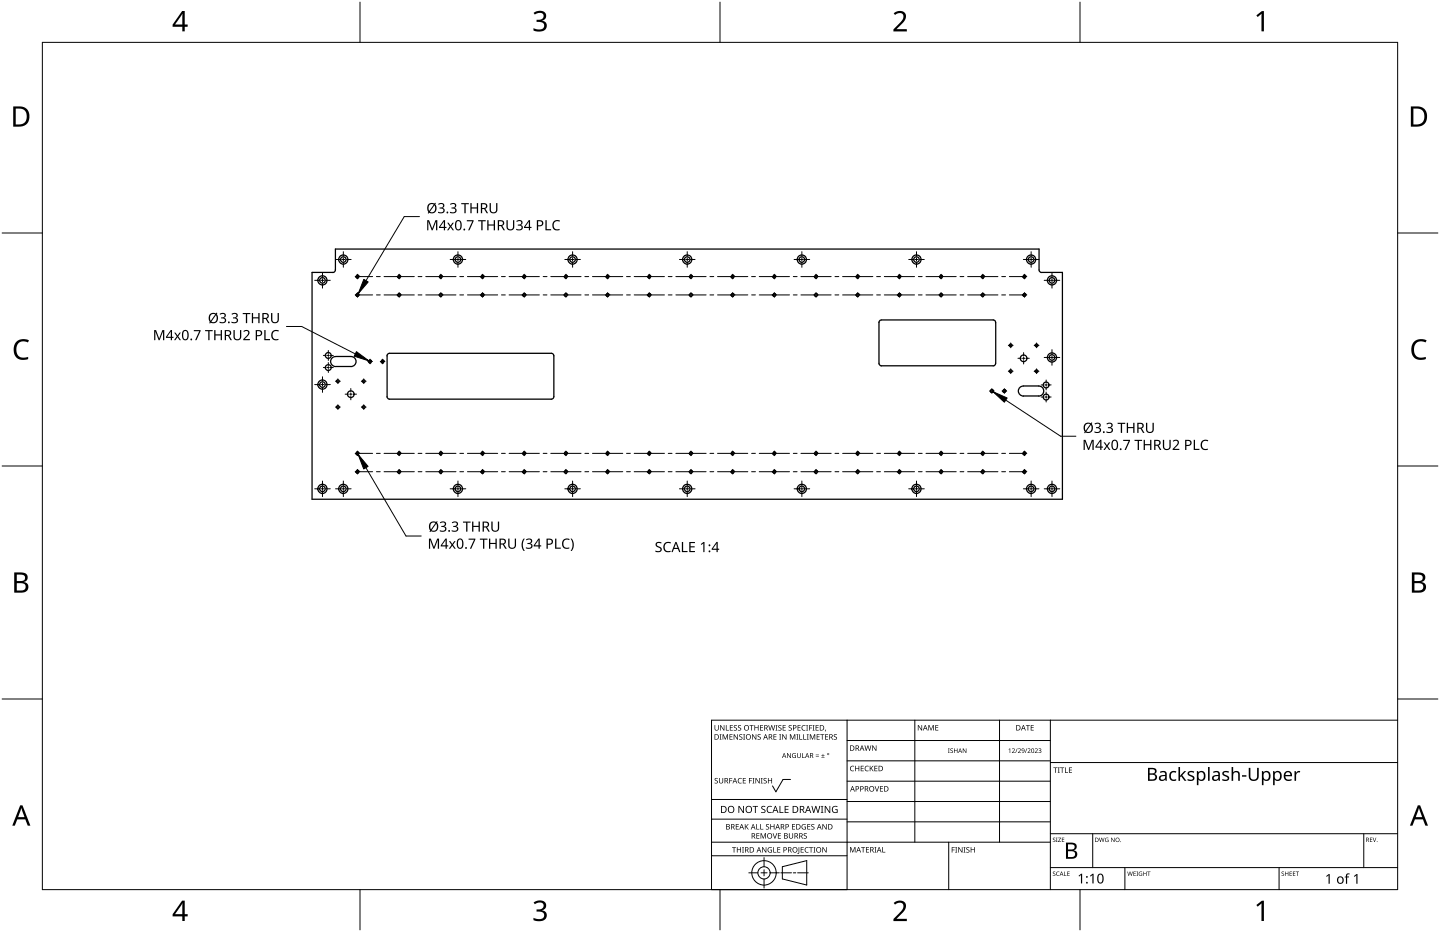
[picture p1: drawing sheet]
<svg xmlns="http://www.w3.org/2000/svg" width="432mm" height="279mm" viewBox="0 0 432 279" stroke-linecap="round" stroke-linejoin="round" font-family="sans-serif">
<g fill="none" stroke="#000" stroke-width=".38">
<path d="M99.8 81.7h-6.2v68h225v-68h-6.3M100.5 80.9l-.1 .6-.6 .2M100.6 80.9v-6.2h211v6.2M263.6 96.7v12.2l.2 .5 .5 .3M264.3 95.9l-.5 .2-.2 .6M297.8 95.9a.69 .69 0 0 1 .7 .8M297.8 95.9h-33.5M298.6 96.7v12.2M311.6 80.9l.2 .6 .5 .2M100.6 106.9a1.5 1.5 0 0 0-1.5 1.5 1.5 1.5 0 0 0 1.5 1.5M100.6 106.9h4.6a1.5 1.5 0 0 1 1.6 1.5 1.5 1.5 0 0 1-1.6 1.5h-4.6M116.3 106.1l.5-.2h48.5a.75 .75 0 0 1 .8 .8v12.2l-.5 .7-48.8 .1-.5-.3-.2-.5-.1-12.2z"/>
<path d="M298.5 108.9a.72 .72 0 0 1-.7 .8h-33.5M311.5 115.7h-4.6a1.49 1.49 0 0 0-1.5 1.5 1.49 1.49 0 0 0 1.5 1.5h4.6a1.5 1.5 0 0 0 1.5-1.5 1.5 1.5 0 0 0-1.5-1.5"/>
<circle cx="102.9" cy="77.8" r="1.38"/>
<circle cx="102.9" cy="77.8" r=".83"/>
<circle cx="137.3" cy="77.8" r="1.38"/>
<circle cx="137.3" cy="77.8" r=".83"/>
<circle cx="171.7" cy="77.8" r="1.38"/>
<circle cx="171.7" cy="77.8" r=".83"/>
<circle cx="206.1" cy="77.8" r="1.38"/>
<circle cx="206.1" cy="77.8" r=".83"/>
<circle cx="240.4" cy="77.8" r="1.38"/>
<circle cx="240.4" cy="77.8" r=".83"/>
<circle cx="274.8" cy="77.8" r="1.38"/>
<circle cx="274.8" cy="77.8" r=".83"/>
<circle cx="309.2" cy="77.8" r="1.38"/>
<circle cx="309.2" cy="77.8" r=".83"/>
<circle cx="96.7" cy="84" r="1.38"/>
<circle cx="96.7" cy="84" r=".84"/>
<circle cx="107.2" cy="88.4" r=".42"/>
<circle cx="107.2" cy="82.9" r=".42"/>
<circle cx="119.7" cy="88.4" r=".42"/>
<circle cx="119.7" cy="82.9" r=".42"/>
<circle cx="132.2" cy="88.4" r=".41"/>
<circle cx="132.2" cy="82.9" r=".41"/>
<circle cx="144.7" cy="88.4" r=".42"/>
<circle cx="144.7" cy="82.9" r=".42"/>
<circle cx="157.2" cy="88.4" r=".42"/>
<circle cx="157.2" cy="82.9" r=".42"/>
<circle cx="169.7" cy="88.4" r=".42"/>
<circle cx="169.7" cy="82.9" r=".42"/>
<circle cx="182.2" cy="88.4" r=".41"/>
<circle cx="182.2" cy="82.9" r=".41"/>
<circle cx="194.7" cy="88.4" r=".42"/>
<circle cx="194.7" cy="82.9" r=".42"/>
<circle cx="207.2" cy="88.4" r=".42"/>
<circle cx="207.2" cy="82.9" r=".42"/>
<circle cx="219.7" cy="88.4" r=".41"/>
<circle cx="219.7" cy="82.9" r=".41"/>
<circle cx="232.2" cy="88.4" r=".42"/>
<circle cx="232.2" cy="82.9" r=".42"/>
<circle cx="244.7" cy="88.4" r=".42"/>
<circle cx="244.7" cy="82.9" r=".42"/>
<circle cx="257.2" cy="88.4" r=".42"/>
<circle cx="257.2" cy="82.9" r=".42"/>
<circle cx="269.7" cy="88.4" r=".41"/>
<circle cx="269.7" cy="82.9" r=".41"/>
<circle cx="282.2" cy="88.4" r=".42"/>
<circle cx="282.2" cy="82.9" r=".42"/>
<circle cx="294.7" cy="88.4" r=".42"/>
<circle cx="294.7" cy="82.9" r=".42"/>
<circle cx="307.2" cy="88.4" r=".42"/>
<circle cx="307.2" cy="82.9" r=".42"/>
<circle cx="315.4" cy="84" r=".82"/>
<circle cx="315.4" cy="84" r="1.37"/>
<circle cx="96.7" cy="115.3" r="1.38"/>
<circle cx="96.7" cy="115.3" r=".83"/>
<circle cx="98.4" cy="110.2" r=".88"/>
<circle cx="98.4" cy="106.6" r=".87"/>
<circle cx="101.3" cy="114.3" r=".43"/>
<circle cx="105.2" cy="118.2" r=".99"/>
<circle cx="109.1" cy="114.3" r=".43"/>
<circle cx="111" cy="108.4" r=".41"/>
<circle cx="114.7" cy="108.4" r=".4"/>
<circle cx="297.4" cy="117.2" r=".41"/>
<circle cx="301.2" cy="117.2" r=".41"/>
<circle cx="303.1" cy="103.5" r=".43"/>
<circle cx="303.1" cy="111.3" r=".43"/>
<circle cx="306.9" cy="107.4" r="1"/>
<circle cx="310.8" cy="103.5" r=".43"/>
<circle cx="310.8" cy="111.3" r=".43"/>
<circle cx="313.7" cy="119" r=".87"/>
<circle cx="313.7" cy="115.4" r=".86"/>
<circle cx="315.4" cy="107.2" r="1.37"/>
<circle cx="315.4" cy="107.2" r=".82"/>
<circle cx="101.3" cy="122" r=".43"/>
<circle cx="107.2" cy="135.9" r=".42"/>
<circle cx="109.1" cy="122" r=".43"/>
<circle cx="119.7" cy="135.9" r=".42"/>
<circle cx="132.2" cy="135.9" r=".41"/>
<circle cx="144.7" cy="135.9" r=".42"/>
<circle cx="157.2" cy="135.9" r=".42"/>
<circle cx="169.7" cy="135.9" r=".42"/>
<circle cx="182.2" cy="135.9" r=".41"/>
<circle cx="194.7" cy="135.9" r=".42"/>
<circle cx="207.2" cy="135.9" r=".42"/>
<circle cx="219.7" cy="135.9" r=".41"/>
<circle cx="232.2" cy="135.9" r=".42"/>
<circle cx="244.7" cy="135.9" r=".42"/>
<circle cx="257.2" cy="135.9" r=".42"/>
<circle cx="269.7" cy="135.9" r=".41"/>
<circle cx="282.2" cy="135.9" r=".42"/>
<circle cx="294.7" cy="135.9" r=".42"/>
<circle cx="307.2" cy="135.9" r=".42"/>
<circle cx="96.7" cy="146.6" r="1.39"/>
<circle cx="96.7" cy="146.5" r=".84"/>
<circle cx="102.9" cy="146.6" r="1.38"/>
<circle cx="102.9" cy="146.5" r=".83"/>
<circle cx="107.2" cy="141.4" r=".42"/>
<circle cx="119.7" cy="141.4" r=".42"/>
<circle cx="132.2" cy="141.4" r=".41"/>
<circle cx="137.3" cy="146.6" r="1.38"/>
<circle cx="137.3" cy="146.5" r=".83"/>
<circle cx="144.7" cy="141.4" r=".42"/>
<circle cx="157.2" cy="141.4" r=".42"/>
<circle cx="169.7" cy="141.4" r=".42"/>
<circle cx="171.7" cy="146.6" r="1.38"/>
<circle cx="171.7" cy="146.5" r=".83"/>
<circle cx="182.2" cy="141.4" r=".41"/>
<circle cx="194.7" cy="141.4" r=".42"/>
<circle cx="206.1" cy="146.6" r="1.38"/>
<circle cx="206.1" cy="146.5" r=".83"/>
<circle cx="207.2" cy="141.4" r=".42"/>
<circle cx="219.7" cy="141.4" r=".41"/>
<circle cx="232.2" cy="141.4" r=".42"/>
<circle cx="240.4" cy="146.6" r="1.38"/>
<circle cx="240.4" cy="146.5" r=".83"/>
<circle cx="244.7" cy="141.4" r=".42"/>
<circle cx="257.2" cy="141.4" r=".42"/>
<circle cx="269.7" cy="141.4" r=".41"/>
<circle cx="274.8" cy="146.6" r="1.38"/>
<circle cx="274.8" cy="146.5" r=".83"/>
<circle cx="282.2" cy="141.4" r=".42"/>
<circle cx="294.7" cy="141.4" r=".42"/>
<circle cx="307.2" cy="141.4" r=".42"/>
<circle cx="309.2" cy="146.6" r="1.38"/>
<circle cx="309.2" cy="146.5" r=".83"/>
<circle cx="315.4" cy="146.6" r=".83"/>
<circle cx="315.4" cy="146.6" r="1.38"/>
</g>
<g fill="none" stroke="#000" stroke-width=".3">
<path d="M106.7 82.9l.2 .5h.5M106.7 88.4l.2 .5h.5M106.9 82.5h.5l.3 .4M106.9 88h.5l.3 .4M119.2 82.9l.2 .5h.5M119.2 88.4l.2 .5h.5M119.4 82.5h.5l.3 .4M119.4 88h.5l.3 .4M131.7 82.9l.2 .5h.5M131.7 88.4l.2 .5h.5M131.9 82.5h.5l.3 .4M131.9 88h.5l.3 .4"/>
<path d="M144.2 82.9l.2 .5h.5M144.2 88.4l.2 .5h.5M144.4 82.5h.5l.3 .4M144.4 88h.5l.3 .4M156.7 88.4l.2 .5h.5M156.7 82.9l.2 .5h.5M156.9 88h.5l.3 .4M156.9 82.5h.5l.3 .4M169.2 82.9l.2 .5h.5M169.2 88.4l.2 .5h.5M169.4 82.5h.5l.3 .4M169.4 88h.5l.3 .4"/>
<path d="M181.7 88.4l.2 .5h.5M181.7 82.9l.2 .5h.5M181.9 88h.5l.3 .4M181.9 82.5h.5l.3 .4M194.2 88.4l.2 .5h.5M194.2 82.9l.2 .5h.5M194.4 88h.5l.3 .4M194.4 82.5h.5l.3 .4M206.7 88.4l.2 .5h.5M206.7 82.9l.2 .5h.5M206.9 88h.5l.3 .4M206.9 82.5h.5l.3 .4"/>
<path d="M219.2 82.9l.2 .5h.5M219.2 88.4l.2 .5h.5M219.4 82.5h.5l.3 .4M219.4 88h.5l.3 .4M231.7 88.4l.2 .5h.5M231.7 82.9l.2 .5h.5M231.9 88h.6l.2 .4M231.9 82.5h.6l.2 .4M244.2 82.9l.2 .5h.5M244.2 88.4l.2 .5h.5M244.4 82.5h.5l.3 .4M244.4 88h.5l.3 .4"/>
<path d="M256.7 88.4l.2 .5h.5M256.7 82.9l.2 .5h.5M256.9 88h.5l.3 .4M256.9 82.5h.5l.3 .4M269.2 82.9l.2 .5h.5M269.2 88.4l.2 .5h.5M269.4 82.5h.5l.3 .4M269.4 88h.5l.3 .4M281.7 82.9l.2 .5h.5M281.7 88.4l.2 .5h.5M281.9 82.5h.5l.3 .4M281.9 88h.5l.3 .4"/>
<path d="M294.2 88.4l.2 .5h.5M294.2 82.9l.2 .5h.5M294.4 88h.5l.3 .4M294.4 82.5h.5l.3 .4M306.7 82.9l.2 .5h.5M306.7 88.4l.2 .5h.5M306.9 82.5h.5l.3 .4M306.9 88h.5l.3 .4M110.4 108.4l.3 .4h.5M110.7 108l.5-.1 .3 .5M114.2 108.4l.3 .4h.4M114.5 108l.5-.1 .2 .5"/>
<path d="M296.9 117.2l.3 .4h.4M297.1 116.8h.6l.2 .4M300.7 117.2l.2 .4h.5M300.9 116.8h.5l.3 .4M106.7 135.9l.2 .5h.5M106.9 135.5h.5l.3 .4M119.2 135.9l.2 .5h.5M119.4 135.5h.5l.3 .4M131.7 135.9l.2 .5h.5M131.9 135.5h.5l.3 .4M144.2 135.9l.2 .5h.5M144.4 135.5h.5l.3 .4"/>
<path d="M156.7 135.9l.2 .5h.5M156.9 135.5h.5l.3 .4M169.2 135.9l.2 .5h.5M169.4 135.5h.5l.3 .4M181.7 135.9l.2 .5h.5M181.9 135.5h.5l.3 .4M194.2 135.9l.2 .5h.5M194.4 135.5h.5l.3 .4M206.7 135.9l.2 .5h.5M206.9 135.5h.5l.3 .4M219.2 135.9l.2 .5h.5M219.4 135.5h.5l.3 .4"/>
<path d="M231.7 135.9l.2 .5h.5M231.9 135.5h.6l.2 .4M244.2 135.9l.2 .5h.5M244.4 135.5h.5l.3 .4M256.7 135.9l.2 .5h.5M256.9 135.5h.5l.3 .4M269.2 135.9l.2 .5h.5M269.4 135.5h.5l.3 .4M281.7 135.9l.2 .5h.5M281.9 135.5h.5l.3 .4M294.2 135.9l.2 .5h.5M294.4 135.5h.5l.3 .4"/>
<path d="M306.7 135.9l.2 .5h.5M306.9 135.5h.5l.3 .4M106.7 141.4l.2 .5h.5M106.9 141h.5l.3 .4M119.2 141.4l.2 .5h.5M119.4 141h.5l.3 .4M131.7 141.4l.2 .5h.5M131.9 141h.5l.3 .4M144.2 141.4l.2 .5h.5M144.4 141h.5l.3 .4M156.7 141.4l.2 .5h.5M156.9 141h.5l.3 .4"/>
<path d="M169.2 141.4l.2 .5h.5M169.4 141h.5l.3 .4M181.7 141.4l.2 .5h.5M181.9 141h.5l.3 .4M194.2 141.4l.2 .5h.5M194.4 141h.5l.3 .4M206.7 141.4l.2 .5h.5M206.9 141h.5l.3 .4M219.2 141.4l.2 .5h.5M219.4 141h.5l.3 .4M231.7 141.4l.2 .5h.5M231.9 141h.6l.2 .4"/>
<path d="M244.2 141.4l.2 .5h.5M244.4 141h.5l.3 .4M256.7 141.4l.2 .5h.5M256.9 141h.5l.3 .4M269.2 141.4l.2 .5h.5M269.4 141h.5l.3 .4M281.7 141.4l.2 .5h.5M281.9 141h.5l.3 .4M294.2 141.4l.2 .5h.5M294.4 141h.5l.3 .4M306.7 141.4l.2 .5h.5M306.9 141h.5l.3 .4"/>
</g>
<path d="M12.7 12.7h406.4v254h-406.4z" fill="none" stroke="#000" stroke-width=".3"/>
<path d="M107.9 .6v12.1M215.9 .6v12.1M323.8 .6v12.1M.6 69.9h12.1M419.1 69.9h12.1M.6 139.7h12.1M419.1 139.7h12.1M.6 209.6h12.1M419.1 209.6h12.1M107.9 266.7v12.1M215.9 266.7v12.1M323.8 266.7v12.1" fill="none" stroke="#000" stroke-width=".3"/>
<g fill="#000">
<path d="M160 3.9a2.36 2.36 0 0 1 3.7 .5 1.49 1.49 0 0 1-1.2 1.8 1.62 1.62 0 0 1 1.5 1.8 1.62 1.62 0 0 1-1.8 1.4l-2.2-.3v-.7a2.16 2.16 0 0 0 3.2-.5 1.23 1.23 0 0 0-1.7-1.3h-.6v-.7a1.55 1.55 0 0 0 2.1-1.1 1.51 1.51 0 0 0-2.6-.4zM268 4a2.07 2.07 0 0 1 2.1-.8 2.07 2.07 0 0 1 1.6 1.7 4 4 0 0 1-1.6 2.6l-1.2 1.2h3v.7h-4v-.6l1.6-1.6a2.6 2.6 0 0 0 1.2-2.9 1.64 1.64 0 0 0-2.3 .2zM376.7 4.6l1.7-1.3h.6v6.1h-.7v-5.3l-1.2 1zM4.9 102.5a3.4 3.4 0 0 1 3.8-.5l-.3 .7a2.3 2.3 0 0 0-2.7 .1 2.3 2.3 0 0 0-.8 2.5 2.15 2.15 0 0 0 3.2 1.8l.4-.1v.7a3 3 0 0 1-3.5-.4 3 3 0 0 1-.8-3.4zM424 102.5a3.4 3.4 0 0 1 3.8-.5l-.3 .7-1.6-.4a2.55 2.55 0 0 0-1.9 2.4 2.55 2.55 0 0 0 1.6 2.5l2-.2v.7a3 3 0 0 1-3.5-.4 3 3 0 0 1-.8-3.4zM160 270.6a2.36 2.36 0 0 1 3.7 .5 1.49 1.49 0 0 1-1.2 1.8 1.62 1.62 0 0 1 1.5 1.8 1.62 1.62 0 0 1-1.8 1.4l-2.2-.3v-.7a2.16 2.16 0 0 0 3.2-.5 1.23 1.23 0 0 0-1.7-1.3h-.6v-.7a1.55 1.55 0 0 0 2.1-1.1 1.51 1.51 0 0 0-2.6-.4zM268 270.7a2.07 2.07 0 0 1 2.1-.8 2.07 2.07 0 0 1 1.6 1.7 4 4 0 0 1-1.6 2.6l-1.2 1.2h3v.7h-4v-.6l1.6-1.6a2.6 2.6 0 0 0 1.2-2.9 1.64 1.64 0 0 0-2.3 .2zM376.7 271.3l1.7-1.3h.6v6.1h-.7v-5.3l-1.2 1z"/>
<path d="M54.6 3.3h.8v4.1h.9v.6h-.9v1.4h-.7v-1.4h-2.9v-.6zM54.7 4.1l-2.2 3.3h2.2z"/>
<path d="M4 31.9h1.8a3 3 0 0 1 3 3.1 3 3 0 0 1-3.1 3h-1.7zM4.7 32.6v4.7h.9a2.43 2.43 0 0 0 2.4-1.9 2.43 2.43 0 0 0-1.5-2.8z"/>
<path d="M423.1 31.9h1.8a3 3 0 0 1 3 3.1 3 3 0 0 1-3.1 3h-1.7zM423.8 32.6v4.7h.9a2.43 2.43 0 0 0 2.4-1.9 2.43 2.43 0 0 0-1.5-2.8z"/>
<path d="M4.3 171.6h1.7a1.71 1.71 0 0 1 2.3 1.8 1.39 1.39 0 0 1-1.1 1.1 1.64 1.64 0 0 1 1.3 2 1.64 1.64 0 0 1-2.1 1.2h-2.1zM5 174.8v2.2h1.3a1.15 1.15 0 0 0 1.4-1.1 1.15 1.15 0 0 0-1.5-1.1zM5 172.3v1.9h1.2a1.04 1.04 0 0 0 1.3-1.1 1.04 1.04 0 0 0-1.5-.8z"/>
<path d="M423.4 171.6h1.7a1.71 1.71 0 0 1 2.3 1.8 1.39 1.39 0 0 1-1.1 1.1 1.64 1.64 0 0 1 1.3 2 1.64 1.64 0 0 1-2.1 1.2h-2.1zM424.1 174.8v2.2h1.3a1.15 1.15 0 0 0 1.4-1.1 1.15 1.15 0 0 0-1.5-1.1zM424.1 172.3v1.9h1.2a1.04 1.04 0 0 0 1.3-1.1 1.04 1.04 0 0 0-1.5-.8z"/>
<path d="M6 241.4h.7l2.4 6.1h-.8l-.7-1.9h-2.4l-.7 1.9h-.8zM6.4 242.2l-1 2.8h2z"/>
<path d="M425.1 241.4h.7l2.4 6.1h-.8l-.7-1.9h-2.4l-.7 1.9h-.8zM425.5 242.2l-1 2.8h2z"/>
<path d="M54.6 270h.8v4.1h.9v.6h-.9v1.4h-.7v-1.4h-2.9v-.6zM54.7 270.8l-2.2 3.3h2.2z"/>
</g>
<g fill="none" stroke="#000" stroke-width=".3">
<path d="M254 215.9v50.8h-40.6v-50.8h205.7M274.3 215.9v36.6M299.7 215.9v36.6M315 215.9v50.8M213.4 239.7h40.6M237 233.7h-2.2l-2.1 3.7-1.1-1.8M254 222h61M254 228.1h61M254 234.2h61M315 228.6h104.1M213.4 256.5h40.6M213.4 252.5h101.6"/>
<path d="M213.4 245.6h40.6M229.1 257.1v2.7M234.6 259.8l7.3-1.8v7.3l-7.3-1.8zM254 240.3h61M254 246.4h61M284.5 252.5v14.2M315 249.9h104.1M327.7 249.9v10.2M408.9 249.9v10.2M224.5 261.7h2.8M228.2 261.7h1.8M229.1 260.7v1.9"/>
<path d="M229.1 263.5v2.7M230.9 261.7h2.8M234.1 261.7h3.2M237.9 261.7h.7M239.2 261.7h3.2M315 260.1h104.1M337.3 260.1v6.6M383.5 260.1v6.6"/>
<circle cx="229.1" cy="261.7" r="3.7"/>
<circle cx="229.1" cy="261.7" r="1.83"/>
</g>
<g fill="#000">
<path d="M214.3 217.4h.2v1a.42 .42 0 0 0 .4 .5 .42 .42 0 0 0 .4-.5v-1h.2v1a.62 .62 0 0 1-.6 .6 .62 .62 0 0 1-.6-.6zM215.9 217.4h.3l.8 1.3v-1.3h.2v1.6h-.2l-.9-1.3v1.3h-.2zM217.7 217.4h.2v1.4h.7v.2h-.9zM218.9 217.4h.9v.2h-.7v.5h.6v.1h-.6v.6h.7v.2h-.9zM220.1 217.5l.6-.1 .3 .1-.1 .1a.38 .38 0 0 0-.5-.1 .38 .38 0 0 0-.1 .5 .38 .38 0 0 0 .4 .2 .51 .51 0 0 1 .1 .8 .51 .51 0 0 1-.8-.2h.1a.41 .41 0 0 0 .6 .1 .41 .41 0 0 0 .1-.6 .41 .41 0 0 0-.5-.1zM221.4 217.5l.5-.1 .3 .1v.1a.38 .38 0 0 0-.5-.1 .38 .38 0 0 0-.2 .5 .38 .38 0 0 0 .5 .2 .51 .51 0 0 1 .1 .8 .51 .51 0 0 1-.8-.2h.1a.41 .41 0 0 0 .5 .1 .41 .41 0 0 0 .1-.6 .41 .41 0 0 0-.5-.1zM224.8 217.4h1.2v.2h-.5v1.4h-.2v-1.4h-.5zM226.2 217.4h.2v.7h.9v-.7h.2v1.6h-.2v-.7h-.9v.7h-.2zM227.9 217.4h.9v.2h-.7v.5h.7v.1h-.7v.6h.7v.2h-.9zM230.4 217.4h.2l.3 1.4 .4-1.4h.2l.4 1.4 .3-1.4h.2l-.4 1.6h-.2l-.4-1.4-.4 1.4h-.2zM232.6 217.4h.5l-.2 .2v1.2l.2 .2h-.5l.1-.2v-1.2zM233.4 217.5l.6-.1 .3 .1v.1a.38 .38 0 0 0-.5-.1 .38 .38 0 0 0-.2 .5 .38 .38 0 0 0 .5 .2 .51 .51 0 0 1 .1 .8 .51 .51 0 0 1-.9-.2h.2a.41 .41 0 0 0 .5 .1 .41 .41 0 0 0 .1-.6 .41 .41 0 0 0-.5-.1z"/>
<path d="M234.7 217.4h.9v.2h-.7v.5h.7v.1h-.7v.6h.7v.2h-.9zM236.5 217.5l.6-.1 .3 .1v.1a.38 .38 0 0 0-.5-.1 .38 .38 0 0 0-.2 .5 .38 .38 0 0 0 .5 .2 .51 .51 0 0 1 .1 .8 .51 .51 0 0 1-.9-.2h.2a.41 .41 0 0 0 .5 .1 .41 .41 0 0 0 .1-.6 .41 .41 0 0 0-.5-.1zM239.2 217.4h.9v.2h-.7v.5h.6v.1h-.6v.6h.7v.2h-.9zM240.5 217.6l.6-.2 .5 .1-.1 .1a.65 .65 0 0 0-1 .6 .65 .65 0 0 0 1 .6 .77 .77 0 0 1-1.1-.1 .77 .77 0 0 1 .1-1.1zM241.7 217.4h.6l-.2 .2v1.2l.2 .2h-.6l.2-.2v-1.2zM242.6 217.4h.9v.2h-.7v.5h.7v.2h-.7v.7h-.2zM243.7 217.4h.6l-.2 .2v1.2l.2 .2h-.6l.2-.2v-1.2zM244.6 217.4h.9v.2h-.7v.5h.6v.1h-.6v.6h.7v.2h-.9zM247.5 218.7l.2 .1-.3 .5zM275.2 217.4h.3l.8 1.3v-1.3h.2v1.6h-.2l-.9-1.4v1.4h-.2zM278.4 217.4h.3l.5 1.3 .5-1.3h.3v1.6h-.2v-1.4l-.7 1.4-.5-1.4v1.4h-.2zM280.5 217.4h.9v.1h-.7v.6h.6v.1h-.6v.6h.7v.2h-.9z"/>
<path d="M307.6 217.4h1.2v.1h-.5v1.5h-.2v-1.5h-.5zM309.1 217.4h.9v.1h-.7v.6h.6v.1h-.6v.6h.7v.2h-.9zM214.4 233.4l.5-.2 .3 .1v.2a.38 .38 0 0 0-.5-.2 .38 .38 0 0 0-.2 .5 .38 .38 0 0 0 .5 .2l.3 .3-.2 .5-.6 .1-.2-.1 .1-.2a.41 .41 0 0 0 .5 .1 .41 .41 0 0 0 .1-.5 .41 .41 0 0 0-.5-.2zM215.8 220.1h.6l-.2 .2v1.3l.2 .1h-.6l.2-.1v-1.3zM215.6 233.2h.2v1.1a.42 .42 0 0 0 .4 .4 .42 .42 0 0 0 .4-.4v-1.1h.2v1.1a.62 .62 0 0 1-.6 .6 .62 .62 0 0 1-.6-.6zM216.7 220.1h.3l.5 1.3 .5-1.3h.3v1.6h-.2v-1.4l-.7 1.4-.5-1.4v1.4h-.2zM218.7 233.2h.9v.2h-.7v.6h.6v.2h-.6v.7h-.2zM218.7 220.1h1v.2h-.7v.5h.6v.2h-.6v.6h.7v.1h-1zM220 220.1h.2l.9 1.4v-1.4h.2v1.6h-.2l-.9-1.3v1.3h-.2zM221.4 233.4l.6-.2 .5 .1-.1 .2a.66 .66 0 0 0-1 .6 .66 .66 0 0 0 1 .5 .77 .77 0 0 1-1.1-.1 .77 .77 0 0 1 .1-1.1zM221.7 220.3l.6-.2 .3 .1-.1 .2a.38 .38 0 0 0-.5-.2 .38 .38 0 0 0-.1 .5 .38 .38 0 0 0 .5 .2l.2 .3-.1 .4-.7 .1h-.2l.1-.2a.41 .41 0 0 0 .6 .1 .41 .41 0 0 0 .1-.5 .41 .41 0 0 0-.5-.2zM222.8 220.1h.6l-.2 .2v1.3l.2 .1h-.6l.2-.1v-1.3z"/>
<path d="M222.7 233.2h.9v.2h-.7v.5h.7v.2h-.7v.6h.7v.2h-.9zM224.6 233.2h.9v.2h-.7v.6h.7v.2h-.7v.7h-.2zM225.6 233.2h.6l-.2 .2v1.3l.2 .2h-.6l.2-.2v-1.3zM225.5 220.1h.3l.8 1.4v-1.4h.2v1.6h-.2l-.9-1.3v1.3h-.2zM226.5 233.2h.3l.8 1.4v-1.4h.2v1.7h-.2l-.9-1.4v1.4h-.2zM227.2 220.3l.6-.2 .3 .1v.2a.38 .38 0 0 0-.5-.2 .38 .38 0 0 0-.2 .5 .38 .38 0 0 0 .5 .2l.2 .3-.1 .4-.7 .1h-.2l.1-.2a.41 .41 0 0 0 .6 .1 .41 .41 0 0 0 .1-.5 .41 .41 0 0 0-.5-.2zM228.1 233.2h.6l-.2 .2v1.3l.2 .2h-.6l.2-.2v-1.3zM229 233.4l.6-.2 .3 .1-.1 .2a.38 .38 0 0 0-.5-.2 .38 .38 0 0 0-.1 .5 .38 .38 0 0 0 .5 .2l.2 .3-.1 .5-.7 .1-.2-.1 .1-.2a.41 .41 0 0 0 .6 .1 .41 .41 0 0 0 .1-.5 .41 .41 0 0 0-.5-.2zM230.3 233.2h.2v.7h.8v-.7h.2v1.7h-.2v-.8h-.8v.8h-.2zM231.9 220.1h.9v.2h-.7v.5h.7v.2h-.7v.6h.7v.1h-.9zM233.7 220.1h.5l-.2 .2v1.3l.2 .1h-.5l.1-.1v-1.3zM234.6 220.1h.2l.9 1.4-.1-1.4h.2v1.6h-.2l-.9-1.3v1.3h-.1z"/>
<path d="M236 225.8h.2l.8 1.2v-1.2h.2v1.4h-.3l-.7-1.2v1.2h-.2zM236.9 220.1h.3l.5 1.3 .5-1.3h.3v1.6h-.2v-1.4l-.7 1.4-.6-1.4 .1 1.4h-.2zM237.7 226l.5-.2h.5l-.2 .2a.6 .6 0 0 0-.8 .5 .6 .6 0 0 0 .8 .6v-.5l-.3-.1h.5v.7a.8 .8 0 0 1-1.1-.2 .8 .8 0 0 1 .1-1zM238.8 220.1h.6l-.2 .2v1.3l.2 .1h-.6l.2-.1v-1.3zM239.7 220.1h.2v1.5h.7v.1h-.9zM239 225.8h.2v.9a.38 .38 0 0 0 .4 .4 .38 .38 0 0 0 .4-.4v-.9h.1v.9a.56 .56 0 0 1-.5 .5 .56 .56 0 0 1-.6-.5zM240.5 225.8h.2v1.3h.6v.1h-.8zM240.9 220.1h.2v1.5h.7v.1h-.9zM241.9 220.1h.6l-.2 .2v1.3l.2 .1h-.6l.2-.1v-1.3zM242.8 220.1h.3l.5 1.3 .6-1.3h.3v1.6h-.3l.1-1.4-.8 1.4-.5-1.4v1.4h-.2zM244.6 226.6l1 .2zM244.6 226.2l1 .2z"/>
<path d="M244.9 220.1h.9v.2h-.7v.5h.7v.2h-.7v.6h.7v.1h-.9zM246.3 227.1l1 .1zM246 220.1h1.2v.2h-.5v1.4h-.2v-1.4h-.5zM246.7 226l.2 .4h.4l-.4 .2v.4l-.2-.4h-.4l.4-.2zM247.4 220.1h.9v.2h-.7v.5h.7v.2h-.7v.6h.7v.1h-.9zM250.1 220.3l.5-.2 .4 .1-.1 .2a.38 .38 0 0 0-.5-.2 .38 .38 0 0 0-.2 .5 .38 .38 0 0 0 .5 .2l.3 .3-.1 .4-.7 .1h-.2l.1-.2a.41 .41 0 0 0 .5 .1 .41 .41 0 0 0 .2-.5 .41 .41 0 0 0-.6-.2zM255.1 229.8l.6-.2 .4 .1-.1 .1a.66 .66 0 0 0-.9 .6 .66 .66 0 0 0 1 .6 .77 .77 0 0 1-1.1-.1 .77 .77 0 0 1 .1-1.1zM256.4 229.6h.2v.7h.9v-.7h.2v1.6h-.2v-.8h-.9v.8h-.2zM258.1 229.6h.9v.2h-.7v.5h.7v.1h-.7v.6h.7v.2h-.9zM259.5 229.8l.6-.2 .4 .1-.1 .1a.66 .66 0 0 0-.9 .6 .66 .66 0 0 0 .9 .6 .77 .77 0 0 1-1.1-.1 .77 .77 0 0 1 .2-1.1zM259.2 223.5h.2l.4 1.3 .3-1.3h.3l.3 1.3 .4-1.3h.2l-.5 1.6h-.2l-.4-1.4-.3 1.4h-.2zM260.8 229.6h.2v.8l.7-.8h.3l-.7 .7 .7 .9h-.3l-.5-.8-.2 .8h-.2z"/>
<path d="M262.3 235.7h.2l.5 1.4 .4-1.4h.2l-.5 1.6h-.2zM261.5 223.5h.3l.8 1.3v-1.3h.2v1.6h-.2l-.9-1.4v1.4h-.2zM262.2 229.6h.9v.2h-.7v.5h.7v.1h-.7v.6h.7v.2h-.9zM263.9 235.7h.9v.2h-.7v.5h.6v.1h-.6v.6h.7v.2h-.9zM284.3 224.4h.5l-.2 1.2 .2 .1h-.5l.1-.1zM285 224.5l.5-.2 .2 .3a.33 .33 0 0 0-.4-.1 .33 .33 0 0 0-.1 .4 .33 .33 0 0 0 .4 .2l.2 .2-.1 .3-.6 .1-.2-.2a.33 .33 0 0 0 .5 .2 .33 .33 0 0 0 .1-.5l-.5-.3zM286.1 224.4h.1v.5h.7v-.5h.2v1.3h-.2v-.6h-.7v.6h-.1zM288.7 224.4h.2l.7 1.1v-1.1h.2v1.3h-.2l-.7-1.1v1.1h-.2zM302.4 224.7l.5-.3v1.3h-.1v-1.2zM303.4 224.5a.49 .49 0 0 1 .8 .1 .49 .49 0 0 1-.3 .7l-.3 .3 .7 .1h-.9l.4-.5a.37 .37 0 0 0 .4-.5 .37 .37 0 0 0-.7-.1zM305 224.4h.1l-.7 1.3zM305.2 224.5a.49 .49 0 0 1 .8 .1 .49 .49 0 0 1-.3 .7l-.3 .3 .7 .1h-.9l.4-.5a.37 .37 0 0 0 .4-.5 .37 .37 0 0 0-.7-.1z"/>
<path d="M307.8 224.4h.2l-.7 1.3zM308.1 224.5a.49 .49 0 0 1 .8 .1 .49 .49 0 0 1-.3 .7l-.3 .3 .7 .1h-.9l.4-.5a.37 .37 0 0 0 .3-.5 .37 .37 0 0 0-.6-.1zM310.3 224.5a.49 .49 0 0 1 .8 .1 .49 .49 0 0 1-.3 .7l-.3 .3 .7 .1h-.9l.4-.5a.37 .37 0 0 0 .3-.5 .37 .37 0 0 0-.6-.1zM311.4 224.5a.42 .42 0 0 1 .7-.2 .42 .42 0 0 1-.1 .7 .44 .44 0 0 1 .1 .8 .44 .44 0 0 1-.7-.3 .35 .35 0 0 0 .5 .2 .35 .35 0 0 0 .1-.6l-.4-.1a.3 .3 0 0 0 .4-.2 .3 .3 0 0 0-.1-.4 .3 .3 0 0 0-.4 .2zM315.9 230.1h1.2v.1h-.5v1.5h-.2v-1.5h-.5zM317.2 230.1h.6l-.2 .1v1.3l.2 .2h-.6l.2-.2v-1.3zM317.9 230.1h1.2v.1h-.5v1.5h-.2v-1.5h-.5zM319.4 230.1h.2v1.4h.7v.2h-.9zM320.5 230.1h.9v.1h-.7v.6h.7v.1h-.7v.6h.7v.2h-.9zM351 231.5l.7-.4 1 .2-.1 .4-.2-.1a1.06 1.06 0 0 0-1.3 1.2 1.06 1.06 0 0 0 1.6 .7v.5l-.8 .1a1.56 1.56 0 0 1-1.3-1 1.56 1.56 0 0 1 .4-1.6zM353.4 229.9h.5l-.1 2.7 1.3-1.4h.6l-1.2 1.2 1.3 1.7h-.6l-1-1.4-.3 .3v1.1h-.5zM356.3 231.4l.7-.3 1.1 .2-.1 .4-.7-.2a.47 .47 0 0 0-.7 .2 .47 .47 0 0 0 .5 .6 .97 .97 0 0 1 1.1 1.2 .97 .97 0 0 1-1.5 .6l-.6-.2v-.4l.7 .2a.56 .56 0 0 0 .9-.3 .56 .56 0 0 0-.7-.7h-.2a.78 .78 0 0 1-.5-1.3z"/>
<path d="M362.2 229.9h.5v4.2h-.5zM366.7 231.4l.7-.3 1.1 .2-.1 .4-.6-.2a.47 .47 0 0 0-.8 .2 .47 .47 0 0 0 .5 .6 .97 .97 0 0 1 1.1 1.2 .97 .97 0 0 1-1.4 .6l-.7-.2v-.4l.7 .2a.56 .56 0 0 0 .9-.3 .56 .56 0 0 0-.7-.7h-.2a.78 .78 0 0 1-.5-1.3zM369.3 229.9h.5v1.7a1.12 1.12 0 0 1 1.2-.4 1.12 1.12 0 0 1 .8 1v1.9h-.5v-1.9a.78 .78 0 0 0-1-.7 .78 .78 0 0 0-.5 1.1v1.5h-.5zM372.4 232.4h1.3v.4h-1.3zM374.4 230.2h.5v2.5a1.01 1.01 0 0 0 1.1 1 1.01 1.01 0 0 0 1-1v-2.5h.4v2.5a1.5 1.5 0 0 1-1.5 1.4 1.5 1.5 0 0 1-1.5-1.4zM388.2 231.2h.4v.5l.5-.5 .8-.1-.1 .5h-.6l-.4 .4-.2 2.1h-.4zM219.5 254h1.2v.1h-.5v1.5h-.2v-1.5h-.5zM220.6 247.1h.9v.1h-.7v.5h.7v.2h-.7v.6h.7v.2h-.9zM221 254h.2v.6h.8v-.6h.2v1.6h-.2v-.8h-.8v.8h-.2zM221.4 241.6h.3l1.2 1.8-.1-1.8h.3v2.1h-.3l-1.1-1.7v1.7h-.3zM222.5 254h.6l-.2 .1v1.3l.2 .2h-.6l.2-.2v-1.3zM223.3 247.1h.2v.8l.8-.8h.2l-.6 .7 .6 .9h-.2l-.6-.8-.2 .8h-.2z"/>
<path d="M225.7 241.6h1.6v.2h-.7v1.9h-.2v-1.9h-.7zM226.8 247.1h.2v1.4h.7v.2h-.9zM226.8 249.8h.9v.2h-.7v.5h.7v.1h-.7v.6h.7v.2h-.9zM228 247.1h.2v1.4h.7v.2h-.9zM228.1 249.8h.3l.5 1.3 .5-1.3h.3v1.6h-.2v-1.4l-.7 1.4-.5-1.4v1.4h-.2zM228.4 241.8l.4-.2 .7 .1-.2 .2a.44 .44 0 0 0-.8 .1 .44 .44 0 0 0 .6 .6h.1a.66 .66 0 0 1 .3 1 .66 .66 0 0 1-1 .1l-.3-.1v-.2l.3 .1a.47 .47 0 0 0 .8-.3 .47 .47 0 0 0-.6-.5l-.4-.4zM228.5 254h.3l.8 1.3v-1.3h.2v1.6h-.2l-.9-1.4v1.4h-.2zM229.7 247.2l.6-.2 .3 .1v.2a.38 .38 0 0 0-.5-.1 .38 .38 0 0 0-.2 .4 .38 .38 0 0 0 .5 .2l.3 .3-.2 .5-.7 .1-.2-.1 .2-.1a.41 .41 0 0 0 .5 0 .41 .41 0 0 0 .1-.5 .41 .41 0 0 0-.5-.2zM230.2 241.9l.5-.3 .8 .1-.1 .2-.5-.1a.86 .86 0 0 0-.7 1.1 .86 .86 0 0 0 1.2 .5v.3a1.1 1.1 0 0 1-1.4-.4 1.1 1.1 0 0 1 .2-1.4zM230.4 254.2l.7-.3 .4 .1-.1 .2a.67 .67 0 0 0-1 .5 .67 .67 0 0 0 .9 .7v-.5h-.4v-.2h.6v.8a.88 .88 0 0 1-1.2-.2 .88 .88 0 0 1 .1-1.1zM231.7 249.8h.2l.5 1.4 .4-1.4h.2l-.5 1.6h-.2zM231.9 254h.2v1.4h.7v.2h-.9z"/>
<path d="M231 247.1h.2v.6h.8v-.6h.2v1.6h-.2v-.8h-.8v.8h-.2zM233.7 241.6h.3v1.9h.9v.2h-1.2zM233.1 254h.9v.1h-.7v.5h.6v.2h-.6v.6h.7v.2h-.9zM233.3 249.8h.9v.2h-.7v.5h.6v.1h-.6v.6h.7v.2h-.9zM235.3 241.6h1.2v.2h-1v.7h.9v.2h-.9v.8h1v.2h-1.2zM236.6 249.8h.2v1a.42 .42 0 0 0 .4 .4 .42 .42 0 0 0 .4-.4v-1h.2v1a.62 .62 0 0 1-.6 .6 .62 .62 0 0 1-.6-.6zM237.5 247.1h.9v.1h-.7v.5h.7v.2h-.7v.6h.7v.2h-.9zM239.5 254h.2v1.7l-.5 .3-.1-.2 .4-.2zM240.1 254h.9v.1h-.7v.5h.7v.2h-.7v.6h.7v.2h-.9zM240.6 247.3l.7-.3 .4 .1-.1 .2a.67 .67 0 0 0-1 .5 .67 .67 0 0 0 .9 .7v-.5h-.4v-.2h.6v.8a.88 .88 0 0 1-1.2-.2 .88 .88 0 0 1 .1-1.1zM241.1 249.9l.5-.1h.3v.2a.38 .38 0 0 0-.5-.1 .38 .38 0 0 0-.2 .5 .38 .38 0 0 0 .5 .2 .53 .53 0 0 1 .2 .8 .53 .53 0 0 1-.9 0l.1-.2a.41 .41 0 0 0 .5 .1 .41 .41 0 0 0 .1-.6 .41 .41 0 0 0-.5-.1zM241.5 254.2l.6-.3 .4 .1-.1 .2a.65 .65 0 0 0-.9 .6 .65 .65 0 0 0 .9 .6 .77 .77 0 0 1-1.1-.1 .77 .77 0 0 1 .2-1.1z"/>
<path d="M242.1 247.1h.9v.1h-.7v.5h.6v.2h-.6v.6h.7v.2h-.9zM242.6 254h1.2v.1h-.5v1.5h-.2v-1.5h-.5zM243.3 247.2l.6-.2 .3 .1-.1 .2a.38 .38 0 0 0-.5-.1 .38 .38 0 0 0-.1 .4 .38 .38 0 0 0 .5 .2l.2 .3-.1 .5-.7 .1-.2-.1 .1-.1a.41 .41 0 0 0 .6 0 .41 .41 0 0 0 .1-.5 .41 .41 0 0 0-.5-.2zM243.9 254h.6l-.2 .1v1.3l.2 .2h-.6l.2-.2v-1.3zM243.3 241.6h.3l.4 1.8 .5-1.8h.3l.5 1.8 .4-1.8h.3l-.6 2.1h-.3l-.5-1.8-.5 1.8h-.2zM246.1 241.6h.8l-.3 .2v1.7l.3 .2h-.8l.3-.2v-1.7zM246.6 254h.2l.9 1.3v-1.3h.2v1.6h-.3l-.8-1.4v1.4h-.2zM246.6 247.1h.2l.9 1.3v-1.3h.2v1.6h-.2l-.9-1.4v1.4h-.2zM247.3 241.6h.3l1.1 1.8v-1.8h.3v2.1h-.3l-1.2-1.7v1.7h-.2zM249.7 241.9l1-.3 .5 .1-.1 .2a.87 .87 0 0 0-1.4 .7 .87 .87 0 0 0 1.2 .9v-.7h-.4v-.2h.7v1a1.15 1.15 0 0 1-1.5-.2 1.15 1.15 0 0 1 0-1.5zM254.9 253.9h.3l.5 1.4 .5-1.4h.3v1.7h-.2v-1.5l-.7 1.5-.5-1.5v1.5h-.2zM258.2 253.9h1.2v.2h-.5v1.5h-.2v-1.5h-.5z"/>
<path d="M259.7 253.9h.9v.2h-.7v.5h.6v.2h-.6v.6h.7v.2h-.9zM262.2 253.9h.6l-.2 .2v1.3l.2 .2h-.6l.2-.2v-1.3zM264.6 253.9h.2v1.5h.7v.2h-.9zM285.4 254h.9v.1h-.7v.6h.6v.2h-.6v.7h-.2zM286.4 254h.6l-.2 .1v1.3l.2 .2h-.6l.2-.2v-1.3zM287.3 254h.3l.8 1.3v-1.3h.2v1.6h-.2l-.9-1.4v1.4h-.2zM288.9 254h.6l-.2 .1v1.3l.2 .2h-.6l.2-.2v-1.3zM289.8 254.1l.6-.2 .3 .1-.1 .2a.38 .38 0 0 0-.5-.1 .38 .38 0 0 0-.1 .5 .38 .38 0 0 0 .5 .1l.2 .3-.1 .5-.7 .1-.2-.1 .1-.1a.41 .41 0 0 0 .6 0 .41 .41 0 0 0 .1-.5 .41 .41 0 0 0-.5-.2zM291.1 254h.2v.6h.8v-.6h.2v1.6h-.2v-.8h-.8v.8h-.2zM315.8 251.2l.4-.1 .2 .2a.32 .32 0 0 0-.4-.1 .32 .32 0 0 0-.1 .5 .32 .32 0 0 0 .4 .1 .41 .41 0 0 1 0 .6 .41 .41 0 0 1-.6-.2 .31 .31 0 0 0 .5 .2 .31 .31 0 0 0 0-.5l-.5-.3zM316.7 251.1h.4l-.1 .2 .1 1.1h-.4l.1-.1zM317.3 251.1h.9l-.7 1.2 .7 .1h-.9l.7-1.1z"/>
<path d="M318.4 251.1h.7l-.5 .2v.4h.5l-.5 .1v.5l.5 .1h-.7zM329.6 251.1h.1l.3 1.1 .3-1.1h.2l.3 1.1 .2-1.1h.2l-.3 1.3h-.2l-.3-1.1-.3 1.1h-.2zM331.5 251.3l.9-.1-.2 .1a.53 .53 0 0 0-.7 .5 .53 .53 0 0 0 .7 .5v-.4l-.2-.2h.4v.7a.71 .71 0 0 1-.9-.2 .71 .71 0 0 1 0-.9zM333.2 251.1l.9 1.1v-1.1h.1v1.3l-.9-1.1-.1 1.1zM410.8 251.1h.7l-.5 .2v.4h.5l-.5 .1v.5l.5 .1h-.7zM411.6 251.1h.2l.4 1.1 .3-1.1h.2l-.4 1.3zM315.8 261.4l.4-.1 .2 .2a.32 .32 0 0 0-.4-.1 .32 .32 0 0 0-.1 .4 .32 .32 0 0 0 .4 .1 .41 .41 0 0 1 0 .7 .41 .41 0 0 1-.6-.2 .31 .31 0 0 0 .5 .1 .31 .31 0 0 0 0-.5l-.5-.2zM316.9 261.4l.4-.1h.4l-.1 .2a.52 .52 0 0 0-.8 .5 .52 .52 0 0 0 .8 .4 .61 .61 0 0 1-.9-.1 .61 .61 0 0 1 .2-.9zM319.1 261.3h.1v1.1l.6 .2h-.7zM320 261.3h.7l-.5 .1v.4h.5l-.5 .2v.4l.5 .2h-.7zM323.4 262.5l1.1-.6v2.9h-.4l.1-2.5-.6 .5zM326.8 262.5l1.1-.6v2.9h-.3v-2.5l-.6 .5z"/>
<path d="M338 261.3h.2l.3 1.1 .3-1.1h.1l.3 1.1 .3-1.1h.2l-.4 1.3h-.1l-.3-1.1-.4 1.1h-.1zM339.9 261.3h.7l-.6 .1v.4h.6l-.6 .2v.4l.6 .2h-.7zM340.8 261.3h.5l-.2 .1 .2 1.2h-.5l.1-.1zM341.6 261.4l.9-.1-.2 .1a.53 .53 0 0 0-.7 .6 .53 .53 0 0 0 .7 .4v-.4l-.2-.1h.4v.6a.71 .71 0 0 1-.9-.1 .71 .71 0 0 1 0-1zM342.8 261.3h.2v.5h.7v-.5h.1v1.3h-.1v-.6h-.7v.6h-.2zM344 261.3h1l-.4 .1v1.2h-.2v-1.2zM384.3 261.4l.5-.1 .2 .2a.32 .32 0 0 0-.4-.1 .32 .32 0 0 0-.1 .4 .32 .32 0 0 0 .4 .1 .41 .41 0 0 1 0 .7 .41 .41 0 0 1-.6-.2 .31 .31 0 0 0 .4 .1 .31 .31 0 0 0 .1-.5l-.5-.2zM385.3 261.3h.2v.5h.7v-.5h.1v1.3h-.1v-.6h-.7v.6h-.2zM386.7 261.3h.7l-.5 .1v.4h.5l-.5 .2v.4l.5 .2h-.7zM387.7 261.3h.7l-.5 .1v.4h.5l-.5 .2v.4l.5 .2h-.7zM388.5 261.3h1l-.4 .1v1.2h-.1v-1.2zM397.6 262.6l1.1-.6v2.9h-.3v-2.5l-.6 .5z"/>
<path d="M403.8 262l.9-.1-.1 .3-.5-.1-.1 .3v.4h.5v.2h-.5v1.9h-.4v-1.9h-.4l.4-.3zM406 262.6l1.1-.6v2.9h-.4v-2.5l-.5 .5z"/>
<path d="M223 218.2a.81 .81 0 0 1 1.6 0 .81 .81 0 0 1-1.6 0zM223.5 217.7a.62 .62 0 0 0-.1 1 .62 .62 0 0 0 1-.2v-.1a.58 .58 0 0 0-.2-.7 .58 .58 0 0 0-.7 0z"/>
<path d="M229.2 217.4h.4a.47 .47 0 0 1 .6 .3 .47 .47 0 0 1-.3 .6l.4 .7h-.2l-.4-.7h-.3v.7h-.2zM229.4 217.6v.6h.2a.31 .31 0 0 0 .4-.3 .31 .31 0 0 0-.4-.3z"/>
<path d="M237.8 217.4h.7l.3 .4-.1 .4-.7 .2v.6h-.2zM238 217.6v.6a.39 .39 0 0 0 .6-.3 .39 .39 0 0 0-.6-.3z"/>
<path d="M245.8 217.4h.5a.73 .73 0 0 1 .8 .8 .75 .75 0 0 1-.8 .8h-.5zM246 217.6v1.2h.3a.58 .58 0 0 0 .6-.6l-.2-.5z"/>
<path d="M277.4 217.4h.1l.7 1.6h-.2l-.2-.5h-.7l-.2 .5h-.2zM277.4 217.6l-.2 .7h.5z"/>
<path d="M304.7 217.4h.5a.81 .81 0 0 1 .8 .8 .81 .81 0 0 1-.8 .8h-.5zM304.9 217.5v1.3h.2a.64 .64 0 0 0 .7-.6 .64 .64 0 0 0-.6-.7z"/>
<path d="M306.8 217.4h.2l.6 1.6h-.2l-.2-.5h-.7l-.1 .5h-.2zM306.9 217.6l-.3 .7h.5z"/>
<path d="M214.3 220.1h.5a.81 .81 0 0 1 .8 .9 .81 .81 0 0 1-.9 .7h-.4zM214.5 220.3v1.3h.2a.64 .64 0 0 0 .6-.7 .64 .64 0 0 0-.6-.6z"/>
<path d="M217.3 233.2h.4a.47 .47 0 0 1 .6 .4 .47 .47 0 0 1-.3 .5l.4 .8h-.2l-.4-.7h-.3v.7h-.2zM217.5 233.4v.6h.2a.31 .31 0 0 0 .4-.3 .31 .31 0 0 0-.4-.3z"/>
<path d="M220.3 233.2h.2l.6 1.7h-.2l-.2-.5h-.7l-.2 .5h-.2zM220.4 233.4l-.3 .8h.5z"/>
<path d="M223.5 220.9a.85 .85 0 0 1 1.7 0 .85 .85 0 0 1-1.7 0zM224 220.4l-.1 .5a.6 .6 0 0 0 .7 .6 .6 .6 0 0 0 .5-.7 .6 .6 0 0 0-.8-.5z"/>
<path d="M229.5 220.1h.2l.6 1.6h-.2l-.2-.5h-.7l-.1 .5h-.2zM229.6 220.3l-.3 .8h.5z"/>
<path d="M230.5 220.1h.5a.47 .47 0 0 1 .5 .3 .47 .47 0 0 1-.3 .6l.5 .7h-.3l-.4-.6h-.3v.6h-.2zM230.7 220.3v.6h.3a.31 .31 0 0 0 .3-.3 .31 .31 0 0 0-.3-.3z"/>
<path d="M235.1 225.8l.7 1.4-.4-.4h-.5l-.4 .4zM235.1 226l-.2 .6h.5z"/>
<path d="M242 225.8l.7 1.4-.4-.4h-.5l-.4 .4zM242 226l-.2 .6h.5z"/>
<path d="M242.9 225.8h.4a.42 .42 0 0 1 .5 .3 .42 .42 0 0 1-.3 .5l.4 .6h-.2l-.3-.6h-.3v.6h-.2zM243.1 225.9v.6h.2a.28 .28 0 0 0 .3-.3 .28 .28 0 0 0-.3-.3z"/>
<path d="M248 226.1a.31 .31 0 0 1 .6 0 .31 .31 0 0 1-.6 0zM248.1 226.1a.2 .2 0 0 0 .4 0 .2 .2 0 0 0-.4 0z"/>
<path d="M248.7 220.1h.4a.47 .47 0 0 1 .6 .3 .47 .47 0 0 1-.3 .6l.4 .7h-.2l-.4-.6h-.3v.6h-.2zM248.9 220.3v.6h.2a.31 .31 0 0 0 .4-.3 .31 .31 0 0 0-.4-.3z"/>
<path d="M255.5 235.7h.2l.7 1.6h-.3l-.2-.5h-.6l-.2 .5h-.2zM255.6 235.9l-.2 .7h.5z"/>
<path d="M254.9 223.5h.5a.81 .81 0 0 1 .8 .8 .81 .81 0 0 1-.8 .8h-.5zM255.1 223.6v1.3h.2a.64 .64 0 0 0 .7-.6 .64 .64 0 0 0-.6-.7z"/>
<path d="M256.6 223.5h.4a.47 .47 0 0 1 .6 .3 .47 .47 0 0 1-.3 .6l.4 .7h-.2l-.4-.7h-.3v.7h-.2zM256.8 223.6v.6h.2a.31 .31 0 0 0 .4-.3 .31 .31 0 0 0-.4-.3z"/>
<path d="M256.6 235.7h.4a.54 .54 0 0 1 .6 .6 .54 .54 0 0 1-.8 .4v.6h-.2zM256.8 235.9v.6a.39 .39 0 0 0 .6-.3 .39 .39 0 0 0-.6-.3z"/>
<path d="M257.9 235.7h.5a.54 .54 0 0 1 .6 .6 .54 .54 0 0 1-.8 .4v.6h-.3zM258.2 235.9v.6a.39 .39 0 0 0 .6-.3 .39 .39 0 0 0-.6-.3z"/>
<path d="M258.4 223.5h.2l.6 1.6h-.2l-.2-.5h-.7l-.1 .5h-.2zM258.5 223.7l-.3 .7h.5z"/>
<path d="M259.3 235.7h.5a.47 .47 0 0 1 .5 .3 .47 .47 0 0 1-.3 .6l.5 .7h-.3l-.4-.7h-.3v.7h-.2zM259.5 235.9v.6h.3a.31 .31 0 0 0 .3-.4 .31 .31 0 0 0-.3-.2z"/>
<path d="M260.5 236.5a.81 .81 0 0 1 1.6 0 .81 .81 0 0 1-1.6 0zM260.9 236.5a.6 .6 0 0 0 1.2 0 .6 .6 0 0 0-1.2 0z"/>
<path d="M263.5 229.6h.5a.81 .81 0 0 1 .8 .8 .81 .81 0 0 1-.9 .8h-.4zM263.7 229.8v1.2h.2a.57 .57 0 0 0 .6-.6l-.2-.5z"/>
<path d="M265.1 235.7h.5a.73 .73 0 0 1 .8 .8 .75 .75 0 0 1-.8 .8h-.5zM265.3 235.9v1.2h.2a.58 .58 0 0 0 .7-.6l-.2-.5z"/>
<path d="M287.8 224.4l.7 1.3-.3-.4h-.6l-.3 .4zM287.9 224.5l-.2 .7h.4z"/>
<path d="M306.4 224.5a.65 .65 0 0 1 .8 .4 .65 .65 0 0 1-.5 .8l-.3-.1 .5-.1 .2-.4a.43 .43 0 0 1-.7 0 .43 .43 0 0 1 0-.6zM306.5 224.8a.3 .3 0 0 0 .6 0 .3 .3 0 0 0-.6 0z"/>
<path d="M309.4 224.4h.4l.3 .3v.7l-.3 .3h-.3l-.2-.3zM309.5 224.6l-.1 .1a.49 .49 0 0 0-.1 .6 .49 .49 0 0 0 .5 .2 .53 .53 0 0 0 .2-.6 .53 .53 0 0 0-.5-.3z"/>
<path d="M344.2 230.2h1.2a1 1 0 0 1 1.3 .4 1 1 0 0 1-.4 1.4h-.2a1.06 1.06 0 0 1 .9 1.3 1.06 1.06 0 0 1-1.4 .8h-1.4zM344.7 232.3v1.4h.8a.73 .73 0 0 0 .9-.8 .73 .73 0 0 0-.9-.6zM344.7 230.6v1.2h.7a.67 .67 0 0 0 .9-.6 .67 .67 0 0 0-.9-.6z"/>
<path d="M347.8 231.4a1.2 1.2 0 0 1 1.3-.3 1.2 1.2 0 0 1 .8 1v2h-.4l-.1-.4a.99 .99 0 0 1-1.3 .5 .99 .99 0 0 1-.5-1.3 .99 .99 0 0 1 1.3-.6h.5v-.2a.65 .65 0 0 0-.3-.6 .65 .65 0 0 0-.7 .1l-.4 .1zM348.1 232.9a.66 .66 0 0 0 .5 1 .66 .66 0 0 0 .8-.8v-.4z"/>
<path d="M358.9 231.2h.4l.1 .4a1.27 1.27 0 0 1 1.6-.3 1.27 1.27 0 0 1 .5 1.7 1.2 1.2 0 0 1-.8 1.1 1.2 1.2 0 0 1-1.4-.4l.1 1.7h-.5zM359.6 231.8l-.2 .5a.93 .93 0 0 0 .1 1.1 .93 .93 0 0 0 1.2 .2l.2-.5a1.08 1.08 0 0 0-.7-1.6z"/>
<path d="M363.8 231.4a1.2 1.2 0 0 1 1.2-.3 1.2 1.2 0 0 1 .8 1v2h-.4v-.4a.99 .99 0 0 1-1.3 .5 .99 .99 0 0 1-.6-1.3 .99 .99 0 0 1 1.3-.6h.5v-.2a.65 .65 0 0 0-.3-.6 .65 .65 0 0 0-.7 .1l-.4 .1zM364.1 232.9a.68 .68 0 0 0 .6 .9 .68 .68 0 0 0 .6-.9v-.2z"/>
<path d="M378.4 231.2h.4l.1 .4a1.27 1.27 0 0 1 1.6-.3 1.27 1.27 0 0 1 .5 1.7 1.2 1.2 0 0 1-.8 1.1 1.2 1.2 0 0 1-1.4-.4l.1 1.7h-.5zM379.1 231.8l-.2 .5a.93 .93 0 0 0 .1 1.1 .93 .93 0 0 0 1.2 .2l.2-.5a1.08 1.08 0 0 0-.7-1.6z"/>
<path d="M381.7 231.2h.4l.1 .4a1.27 1.27 0 0 1 1.7-.3 1.27 1.27 0 0 1 .4 1.7 1.2 1.2 0 0 1-.8 1.1 1.2 1.2 0 0 1-1.3-.4v1.7h-.5zM382.4 231.8l-.2 .5a.93 .93 0 0 0 .2 1.1 .93 .93 0 0 0 1.1 .2l.3-.5a1.08 1.08 0 0 0-.7-1.6z"/>
<path d="M385.3 231.5a1.25 1.25 0 0 1 1.5-.2 1.25 1.25 0 0 1 .6 1.4h-2a1.11 1.11 0 0 0 .7 1 1.11 1.11 0 0 0 1.2-.2v.4l-1 .2a1.55 1.55 0 0 1-1.3-.9 1.55 1.55 0 0 1 .3-1.7zM385.7 231.7l-.3 .6h1.5a.73 .73 0 0 0-.4-.7 .73 .73 0 0 0-.8 .1z"/>
<path d="M217.7 247.1h.5a.42 .42 0 0 1 .6 .2 .42 .42 0 0 1-.3 .5 .44 .44 0 0 1 .4 .6 .44 .44 0 0 1-.6 .3h-.6zM218 247.9v.6h.3a.31 .31 0 0 0 .4-.3 .31 .31 0 0 0-.4-.3zM218 247.2v.5h.3a.28 .28 0 0 0 .3-.2 .28 .28 0 0 0-.4-.3z"/>
<path d="M216.2 241.6h.7a1.05 1.05 0 0 1 1 1.1 1.05 1.05 0 0 1-1.1 1h-.6zM216.5 241.8v1.7h.3a.83 .83 0 0 0 .8-.8 .83 .83 0 0 0-.8-.9z"/>
<path d="M219.2 247.1h.5a.47 .47 0 0 1 .5 .3 .47 .47 0 0 1-.3 .5l.5 .8h-.3l-.4-.7h-.3v.7h-.2zM219.4 247.2v.6h.3a.31 .31 0 0 0 .3-.3 .31 .31 0 0 0-.3-.3z"/>
<path d="M218.5 241.9a1.02 1.02 0 0 1 1.5 .1 1.02 1.02 0 0 1-.3 1.5 1.02 1.02 0 0 1-1.4-.5zM218.8 242a.83 .83 0 0 0-.3 1.1 .83 .83 0 0 0 1.2 .2l.1-.1a.81 .81 0 0 0 0-1.1 .81 .81 0 0 0-1-.1z"/>
<path d="M222.3 247h.2l.6 1.7h-.2l-.2-.5h-.6l-.2 .5h-.2zM222.4 247.3l-.3 .7h.6z"/>
<path d="M223.4 254h.5a.47 .47 0 0 1 .5 .3 .47 .47 0 0 1-.3 .6l.5 .7h-.3l-.4-.7h-.3v.7h-.2zM223.6 254.1v.6h.3a.31 .31 0 0 0 .3-.3 .31 .31 0 0 0-.4-.3z"/>
<path d="M223.8 241.9a1.02 1.02 0 0 1 1.5 .1 1.02 1.02 0 0 1-.3 1.5 1.02 1.02 0 0 1-1.4-.5zM224.1 242a.83 .83 0 0 0-.3 1.1 .83 .83 0 0 0 1.2 .2l.1-.1a.81 .81 0 0 0 0-1.1 .81 .81 0 0 0-1-.1z"/>
<path d="M225.4 249.8h.4a.47 .47 0 0 1 .6 .3 .47 .47 0 0 1-.3 .6l.5 .7h-.3l-.4-.7h-.3v.7h-.2zM225.6 250v.6h.2a.31 .31 0 0 0 .4-.3 .31 .31 0 0 0-.4-.3z"/>
<path d="M224.8 254h.5a.73 .73 0 0 1 .8 .8 .75 .75 0 0 1-.8 .8h-.5zM225 254.1v1.3h.2a.58 .58 0 0 0 .7-.6l-.2-.5z"/>
<path d="M225.8 247h.1l.7 1.7h-.2l-.2-.5h-.7l-.2 .5h-.2zM225.8 247.3l-.2 .7h.5z"/>
<path d="M227.5 254h.2l.6 1.6h-.2l-.2-.5h-.7l-.1 .5h-.3zM227.6 254.2l-.3 .7h.5z"/>
<path d="M229.9 250.6a.81 .81 0 0 1 1.6 0 .81 .81 0 0 1-1.6 0zM230.4 250.1a.62 .62 0 0 0-.1 1 .62 .62 0 0 0 1-.2v-.1a.58 .58 0 0 0-.1-.7 .58 .58 0 0 0-.8 0z"/>
<path d="M232.4 241.6h.2l.8 2.1h-.2l-.3-.6h-.8l-.3 .6h-.2zM232.5 241.9l-.3 .9h.6z"/>
<path d="M233.1 247h.2l.6 1.7h-.2l-.2-.5h-.6l-.2 .5h-.2zM233.2 247.3l-.3 .7h.5z"/>
<path d="M234.1 247.1h.5a.47 .47 0 0 1 .5 .3 .47 .47 0 0 1-.3 .5l.5 .8h-.3l-.3-.7h-.4v.7h-.2zM234.3 247.2v.6h.3a.31 .31 0 0 0 .4-.3 .31 .31 0 0 0-.4-.3z"/>
<path d="M235.1 249.8h.5a.42 .42 0 0 1 .6 .2 .42 .42 0 0 1-.3 .6 .44 .44 0 0 1 .3 .5 .44 .44 0 0 1-.5 .3h-.6zM235.3 250.6v.6h.3a.31 .31 0 0 0 .4-.3 .31 .31 0 0 0-.4-.3zM235.3 250v.5h.3a.28 .28 0 0 0 .4-.3 .28 .28 0 0 0-.4-.2z"/>
<path d="M234.9 254h.5a.54 .54 0 0 1 .6 .6 .54 .54 0 0 1-.9 .4v.6h-.2zM235.1 254.1v.7a.39 .39 0 0 0 .7-.3 .4 .4 0 0 0-.7-.4z"/>
<path d="M236.3 254h.4a.47 .47 0 0 1 .6 .3 .47 .47 0 0 1-.3 .6l.5 .7h-.3l-.4-.7h-.3v.7h-.2zM236.5 254.1v.6h.2a.31 .31 0 0 0 .4-.3 .31 .31 0 0 0-.4-.3z"/>
<path d="M235.5 247.1h.8l.3 .3-.2 .5-.7 .1v.7h-.2zM235.7 247.2v.7a.4 .4 0 0 0 .7-.4 .39 .39 0 0 0-.7-.3z"/>
<path d="M238.2 249.8h.5a.47 .47 0 0 1 .6 .3 .47 .47 0 0 1-.3 .6l.4 .7h-.2l-.4-.7h-.4v.7h-.2zM238.4 250v.6h.3a.31 .31 0 0 0 .4-.3 .31 .31 0 0 0-.4-.3z"/>
<path d="M237.5 254.8a.81 .81 0 0 1 1.6 0 .81 .81 0 0 1-1.6 0zM237.8 254.8a.6 .6 0 0 0 1.2 0 .6 .6 0 0 0-1.2 0z"/>
<path d="M237.7 241.6h.6a1.05 1.05 0 0 1 1.1 1.1 1.05 1.05 0 0 1-1.1 1h-.6zM238 241.8v1.7h.2a.83 .83 0 0 0 .9-.8 .83 .83 0 0 0-.8-.9z"/>
<path d="M239.7 249.8h.4a.47 .47 0 0 1 .6 .3 .47 .47 0 0 1-.3 .6l.4 .7h-.2l-.4-.7h-.3v.7h-.2zM239.9 250v.6h.2a.31 .31 0 0 0 .4-.3 .31 .31 0 0 0-.4-.3z"/>
<path d="M238.8 247.1h.5a.81 .81 0 0 1 .8 .8 .81 .81 0 0 1-.9 .8h-.4zM239 247.2v1.3h.2a.58 .58 0 0 0 .6-.6l-.1-.6z"/>
<path d="M239.8 241.6h.6a.61 .61 0 0 1 .8 .4 .61 .61 0 0 1-.4 .8l.5 .9h-.3l-.5-.9h-.4v.9h-.3zM240.1 241.8v.8h.3a.4 .4 0 0 0 .5-.4 .4 .4 0 0 0-.5-.4z"/>
<path d="M242.2 241.6h.2l.9 2.1h-.3l-.3-.6h-.8l-.2 .6h-.3zM242.3 241.9l-.3 .9h.7z"/>
<path d="M245.6 247h.2l.6 1.7h-.2l-.2-.5h-.7l-.2 .5h-.2zM245.7 247.3l-.3 .7h.5z"/>
<path d="M244.6 254.8a.81 .81 0 0 1 1.6 0 .81 .81 0 0 1-1.6 0zM245 254.8a.6 .6 0 0 0 1.2 0 .6 .6 0 0 0-1.2 0z"/>
<path d="M248.3 247.1h.5a.81 .81 0 0 1 .8 .8 .81 .81 0 0 1-.8 .8h-.5zM248.5 247.2v1.3h.3a.58 .58 0 0 0 .6-.6l-.2-.6z"/>
<path d="M257.4 253.9h.2l.6 1.7h-.2l-.2-.5h-.7l-.2 .5h-.2zM257.5 254.1l-.3 .8h.5z"/>
<path d="M260.9 253.9h.5a.47 .47 0 0 1 .6 .4 .47 .47 0 0 1-.4 .5l.5 .8h-.2l-.4-.7h-.4v.7h-.2zM261.1 254.1v.6h.3a.31 .31 0 0 0 .4-.3 .31 .31 0 0 0-.4-.3z"/>
<path d="M263.5 253.9h.2l.6 1.7h-.2l-.2-.5h-.6l-.2 .5h-.2zM263.6 254.1l-.2 .8h.5z"/>
<path d="M319.6 252.6h1.4a1.32 1.32 0 0 1 1.5 .3 1.32 1.32 0 0 1 .2 1.5l-.7 .5a1.33 1.33 0 0 1 1 1.6 1.33 1.33 0 0 1-1.6 1h-1.8zM320.3 255.2v1.7h.9a.92 .92 0 0 0 1.2-.9 .92 .92 0 0 0-1.2-.8zM320.3 253.1v1.6h.9a.83 .83 0 0 0 1-.9 .83 .83 0 0 0-1.1-.7z"/>
<path d="M328.4 251.1l.8 .1 .2 .6a.6 .6 0 0 1-.7 .6h-.3zM328.5 251.3v1l.5-.1 .2-.7z"/>
<path d="M334.4 251.8a.65 .65 0 0 1 1.3 0 .65 .65 0 0 1-1.3 0zM334.7 251.8a.49 .49 0 0 0 .9 0 .49 .49 0 0 0-.9 0z"/>
<path d="M409.7 251.1h.3a.37 .37 0 0 1 .5 .3 .37 .37 0 0 1-.3 .4l.4 .6-.8-.5v.5h-.1zM409.8 251.3v.4h.2a.25 .25 0 0 0 .3-.2 .25 .25 0 0 0-.3-.2z"/>
<path d="M318.2 261.3l.7 1.3-.3-.4h-.5l-.4 .4zM318.3 261.4l-.2 .6h.4z"/>
<path d="M329.4 262.1a1.06 1.06 0 0 1 1.2 .1 1.06 1.06 0 0 1 .3 1.2 1.06 1.06 0 0 1-.9 1.5 1.06 1.06 0 0 1-1-1.5zM329.6 262.4a1.6 1.6 0 0 0 .4 2.2 1.48 1.48 0 0 0 0-2.4z"/>
<path d="M400.8 263.9a1.08 1.08 0 0 1 2.1 0 1.08 1.08 0 0 1-2.1 0zM401.5 263.1l-.2 .7a.72 .72 0 0 0 .9 .8 .72 .72 0 0 0 .3-1.1 .63 .63 0 0 0-1-.4z"/>
<circle cx="336.1" cy="252.3" r=".12"/>
<circle cx="413" cy="252.3" r=".12"/>
<circle cx="325.9" cy="264.6" r=".26"/>
<circle cx="325.9" cy="262.9" r=".27"/>
</g>
<g fill="#000">
<path d="M128.1 66h.6l.9 2.5 1-2.5h.5v3h-.3v-2.6l-1 2.6h-.4l-1-2.6 .1 2.6h-.4zM131.4 61.2a1.09 1.09 0 0 1 1-.4 1.09 1.09 0 0 1 .9 .8l-.2 .5-.5 .2a.86 .86 0 0 1 .7 1.1 .86 .86 0 0 1-1.1 .6l-.9-.2v-.3l.7 .1a.63 .63 0 0 0 .9-.4 .63 .63 0 0 0-.8-.7h-.3v-.3a.63 .63 0 0 0 .9-.1 .63 .63 0 0 0-.2-.9l-.9 .2zM134.1 66.8h.4l.6 .8 .6-.8h.4l-.8 1.1 .8 1.1h-.4l-.6-.9-.6 .9h-.4l.8-1.1zM134.9 61.2a1.09 1.09 0 0 1 1.1-.4 1.09 1.09 0 0 1 .8 .8l-.1 .5-.5 .2a.86 .86 0 0 1 .7 1.1 .86 .86 0 0 1-1.1 .6l-.9-.2v-.3l.7 .1a.63 .63 0 0 0 .9-.4 .63 .63 0 0 0-.8-.7h-.3v-.3a.63 .63 0 0 0 .9-.1 .63 .63 0 0 0-.2-.9l-1 .2zM138.3 60.9h2.3v.3h-1v2.7h-.3v-2.7h-1zM140 66h2l-1.2 3h-.4l1.2-2.7h-1.6zM141 60.9h.4v1.3h1.6v-1.3h.4v3h-.4v-1.4h-1.6v1.4h-.4zM143.4 66h2.2v.3h-.9v2.7h-.4v-2.7h-.9zM146.1 66h.4v1.3h1.5v-1.3h.4v3h-.4v-1.4h-1.5v1.4h-.4zM146.8 60.9h.4v2a.79 .79 0 0 0 .8 .7 .79 .79 0 0 0 .8-.7v-2h.3v2a1.17 1.17 0 0 1-1.1 1.1 1.17 1.17 0 0 1-1.2-1.2zM151.9 66h.4v2a.79 .79 0 0 0 .7 .8 .79 .79 0 0 0 .8-.8v-2h.4v2a1.17 1.17 0 0 1-1.2 1.1 1.17 1.17 0 0 1-1.1-1.1zM154.8 66.3a1.02 1.02 0 0 1 1.2-.4 1.02 1.02 0 0 1 .7 1.1l-.6 .4a.86 .86 0 0 1 .7 1.1 .86 .86 0 0 1-1.2 .6l-.8-.2v-.3l.6 .2a.63 .63 0 0 0 1-.5 .63 .63 0 0 0-.9-.7h-.2v-.3a.63 .63 0 0 0 .9-.1 .63 .63 0 0 0-.2-.9l-1 .2z"/>
<path d="M163.6 66h.3v2.7h1.4v.3h-1.7zM166 66.4l1.1-.4 .8 .1-.1 .4a1.22 1.22 0 0 0-1.8 1.1 1.22 1.22 0 0 0 1.8 1v.4a1.59 1.59 0 0 1-2-.6 1.59 1.59 0 0 1 .2-2zM65.8 94.1a1 1 0 0 1 1.3-.4 1 1 0 0 1 .5 1.2l-.5 .4a.86 .86 0 0 1 .7 1 .86 .86 0 0 1-1.1 .6l-.9-.2v-.3l.7 .2a.63 .63 0 0 0 .9-.5 .63 .63 0 0 0-.8-.6h-.3v-.4a.63 .63 0 0 0 .9-.1 .63 .63 0 0 0-.2-.9l-1 .3zM69.4 94.1a1 1 0 0 1 1.3-.4 1 1 0 0 1 .5 1.2l-.5 .4a.86 .86 0 0 1 .7 1 .86 .86 0 0 1-1.2 .6l-.8-.2v-.3l.6 .2a.63 .63 0 0 0 1-.5 .63 .63 0 0 0-.8-.6h-.3v-.4a.63 .63 0 0 0 .9-.1 .63 .63 0 0 0-.2-.9l-1 .3zM70 99h.4v1.9a.79 .79 0 0 0 .8 .8 .79 .79 0 0 0 .8-.8v-1.9h.3v1.9a1.17 1.17 0 0 1-1.1 1.1 1.17 1.17 0 0 1-1.2-1.1zM72.8 93.8h2.3v.4h-1v2.7h-.4v-2.7h-.9zM75.5 93.8h.4v1.3h1.6v-1.3h.3v3.1h-.3v-1.4h-1.6v1.4h-.4zM81.7 99.3l.9-.4 1 .2-.1 .3-.7-.2a1.24 1.24 0 0 0-1 1.6 1.24 1.24 0 0 0 1.7 .8v.3a1.59 1.59 0 0 1-2-.5 1.59 1.59 0 0 1 .2-2.1zM81.3 93.8h.4v2a.79 .79 0 0 0 .8 .8 .79 .79 0 0 0 .7-.8v-2h.4v2a1.17 1.17 0 0 1-1.2 1.1 1.17 1.17 0 0 1-1.1-1.1zM46.2 99h.6l.9 2.4 1-2.4h.6v3h-.4v-2.7l-1 2.7h-.3l-1-2.7v2.7h-.4zM52.2 99.7h.4l.6 .9 .6-.9h.4l-.8 1.1 .9 1.2h-.4l-.7-.9-.6 .9h-.4l.8-1.2zM58.1 99h2l-1.2 3h-.4l1.3-2.7h-1.7z"/>
<path d="M61.5 99h2.3v.3h-1v2.7h-.3v-2.7h-1zM64.2 99h.4v1.2h1.6v-1.2h.4v3h-.4v-1.4h-1.6v1.4h-.4zM73 99.3a1.05 1.05 0 0 1 1.7-.1 1.05 1.05 0 0 1-.5 1.6l-.8 .8h1.5v.4h-2v-.3l1.1-1.1a.72 .72 0 0 0 .3-1.2 .72 .72 0 0 0-1.1 .1zM79.3 99h.3v2.6h1.4v.4h-1.7zM324.9 131.9h.6l.9 2.4 1-2.4h.6v3h-.4v-2.7l-1 2.7h-.3l-1-2.7v2.7h-.4zM328.2 127a1.09 1.09 0 0 1 1.1-.3 1.09 1.09 0 0 1 .8 .8l-.2 .4-.4 .3a.86 .86 0 0 1 .7 1.1 .86 .86 0 0 1-1.2 .5l-.8-.1v-.4l.6 .2a.63 .63 0 0 0 1-.5 .63 .63 0 0 0-.9-.6h-.3v-.3a.63 .63 0 0 0 .9-.2 .63 .63 0 0 0-.1-.9l-1 .3zM330.9 132.6h.4l.6 .9 .6-.9h.4l-.8 1.1 .9 1.2h-.4l-.7-.9-.6 .9h-.4l.8-1.2zM331.8 127a1.09 1.09 0 0 1 1-.3 1.09 1.09 0 0 1 .9 .8l-.2 .4-.5 .3a.86 .86 0 0 1 .7 1.1 .86 .86 0 0 1-1.1 .5l-.9-.1v-.4l.7 .2a.63 .63 0 0 0 .9-.5 .63 .63 0 0 0-.8-.6h-.3v-.3a.63 .63 0 0 0 .9-.2 .63 .63 0 0 0-.2-.9l-.9 .3zM335.1 126.7h2.3v.4h-.9v2.7h-.4v-2.7h-1zM336.8 131.9h2l-1.2 3h-.4l1.2-2.7h-1.6zM337.9 126.7h.4v1.3h1.5v-1.3h.4v3.1h-.4v-1.4h-1.5v1.4h-.4zM340.2 131.9h2.3v.3h-1v2.7h-.4v-2.7h-.9z"/>
<path d="M342.9 131.9h.4v1.2h1.6v-1.2h.4v3h-.4v-1.4h-1.6v1.4h-.4zM343.6 126.7h.4v2a.79 .79 0 0 0 .8 .8 .79 .79 0 0 0 .8-.8v-2h.4v2a1.17 1.17 0 0 1-1.2 1.1 1.17 1.17 0 0 1-1.2-1.1zM348.7 131.9h.4v1.9a.79 .79 0 0 0 .8 .8 .79 .79 0 0 0 .8-.8v-1.9h.3v1.9a1.17 1.17 0 0 1-1.1 1.1 1.17 1.17 0 0 1-1.2-1.1zM351.7 132.2a1.05 1.05 0 0 1 1.7-.1 1.05 1.05 0 0 1-.5 1.7l-.8 .8h1.5v.3h-2v-.3l1.1-1.1a.72 .72 0 0 0 .3-1.2 .72 .72 0 0 0-1.1 .1zM358 131.9h.3v2.7h1.4v.3h-1.7zM360.4 132.2l1.1-.4 .8 .2-.1 .3a1.22 1.22 0 0 0-1.8 1.1 1.22 1.22 0 0 0 1.8 1.1v.3a1.59 1.59 0 0 1-2-.5 1.59 1.59 0 0 1 .2-2.1zM131.9 156.6a1.09 1.09 0 0 1 1.1-.3 1.09 1.09 0 0 1 .8 .8l-.2 .4-.4 .3a.86 .86 0 0 1 .7 1.1 .86 .86 0 0 1-1.2 .5l-.8-.1v-.4l.6 .2a.63 .63 0 0 0 1-.5 .63 .63 0 0 0-.9-.6h-.3v-.3a.63 .63 0 0 0 .9-.2 .63 .63 0 0 0-.1-.8l-1 .2zM135.5 156.6a1.09 1.09 0 0 1 1-.3 1.09 1.09 0 0 1 .9 .8l-.2 .4-.5 .3a.86 .86 0 0 1 .7 1.1 .86 .86 0 0 1-1.1 .5l-.9-.1v-.4l.7 .2a.63 .63 0 0 0 .9-.5 .63 .63 0 0 0-.8-.6h-.3v-.3a.63 .63 0 0 0 .9-.2 .63 .63 0 0 0-.2-.8l-1 .2zM138.8 156.4h2.3v.3h-.9v2.7h-.4v-2.7h-1zM141.6 156.4h.3v1.2h1.6v-1.2h.4v3h-.4v-1.4h-1.6v1.4h-.3zM147.3 156.4h.4v1.9a.79 .79 0 0 0 .8 .8 .79 .79 0 0 0 .8-.8v-1.9h.4v1.9a1.17 1.17 0 0 1-1.2 1.1 1.17 1.17 0 0 1-1.2-1.1zM128.6 161.5h.6l.9 2.5 1-2.5h.6v3h-.4v-2.7l-1 2.7h-.3l-1-2.7v2.7h-.4z"/>
<path d="M134.6 162.2h.4l.6 .9 .6-.9h.4l-.8 1.1 .9 1.2h-.5l-.6-.9-.6 .9h-.4l.8-1.2zM140.5 161.5h2l-1.2 3h-.4l1.2-2.7h-1.6zM143.9 161.5h2.3v.3h-1v2.7h-.4v-2.7h-.9zM146.6 161.5h.4v1.3h1.6v-1.3h.4v3h-.4v-1.4h-1.6v1.4h-.4zM152.4 161.5h.4v1.9a.79 .79 0 0 0 .8 .8 .79 .79 0 0 0 .8-.8v-1.9h.3v1.9a1.17 1.17 0 0 1-1.1 1.1 1.17 1.17 0 0 1-1.2-1.1zM157 161.5h.4a3.2 3.2 0 0 0 0 3.7h-.4l-.2-.4-.4-1.2 .2-1.3zM157.7 161.7a1.02 1.02 0 0 1 1.2-.3 1.02 1.02 0 0 1 .7 1l-.6 .5a.86 .86 0 0 1 .7 1.1 .86 .86 0 0 1-1.2 .5l-.8-.1v-.4l.6 .2a.63 .63 0 0 0 1-.4 .63 .63 0 0 0-.8-.7h-.3v-.3a.63 .63 0 0 0 .9-.1 .63 .63 0 0 0-.2-.9l-1 .2zM166.5 161.5h.3v2.7h1.4v.3h-1.7zM168.9 161.8l.9-.4 1 .2-.1 .3-.7-.1a1.24 1.24 0 0 0-1 1.6 1.24 1.24 0 0 0 1.7 .7v.3a1.59 1.59 0 0 1-2-.5 1.59 1.59 0 0 1 .2-2.1zM171.1 161.5h.3a3.1 3.1 0 0 1 0 3.7h-.3a3.2 3.2 0 0 0 0-3.7zM196.7 162.8l.6-.3 1.1 .1-.1 .3-.4-.1a.57 .57 0 0 0-.9 .3 .57 .57 0 0 0 .6 .7 .91 .91 0 0 1 .8 1.2 .91 .91 0 0 1-1.3 .5l-.6-.1v-.3l.7 .1a.6 .6 0 0 0 .9-.4 .6 .6 0 0 0-.8-.7l-.1-.1a.83 .83 0 0 1-.5-1.2zM199.3 162.9l1.1-.5 .8 .2-.2 .3a1.23 1.23 0 0 0-1.8 1.2 1.23 1.23 0 0 0 1.9 1v.3a1.59 1.59 0 0 1-2-.5 1.59 1.59 0 0 1 .2-2z"/>
<path d="M204.5 162.5h.3v2.7h1.4v.3h-1.7zM206.7 162.5h1.7v.3h-1.3v1h1.2v.3h-1.2v1.1h1.3v.3h-1.7zM210.1 163.1l.8-.6h.4v3h-.4v-2.6l-.6 .5z"/>
<path d="M128.5 61.3l.8-.5 1 .2 .2-.2 .2 .1-.2 .3a1.57 1.57 0 0 1 .2 2.1 1.57 1.57 0 0 1-2 .5l-.2 .3-.2-.2 .2-.3a2.01 2.01 0 0 1 0-2.3zM130.3 61.5l-1.4 2a1.02 1.02 0 0 0 1.2 0 1.02 1.02 0 0 0 .4-1.1zM128.8 61.4l-.3 .7 .2 1.1 1.4-1.9-.7-.1z"/>
<path d="M133.1 66h.3v2h.5v.4h-.5v.6h-.3v-.6h-1.5v-.4zM133.1 66.4l-1.1 1.6h1.1z"/>
<path d="M136.8 66.2a1.1 1.1 0 0 1 1.3 0 1.1 1.1 0 0 1 .3 1.3 1.11 1.11 0 0 1-1 1.6 1.11 1.11 0 0 1-1-1.6zM137 66.4l-.2 1.1a.7 .7 0 0 0 .2 1 .7 .7 0 0 0 1-.2l.1-.5a1.17 1.17 0 0 0-.7-1.5z"/>
<path d="M144.2 60.9h.8a.87 .87 0 0 1 1.1 .6 .87 .87 0 0 1-.6 1.1l.9 1.3h-.5l-.7-1.2h-.6v1.2h-.4zM144.6 61.2v1.1h.4a.58 .58 0 0 0 .7-.5 .58 .58 0 0 0-.7-.6z"/>
<path d="M149.3 66h.8a.87 .87 0 0 1 1.1 .6 .87 .87 0 0 1-.6 1.1l.8 1.3h-.4l-.8-1.2h-.6v1.2h-.3zM149.6 66.3v1.2h.5a.58 .58 0 0 0 .7-.6 .58 .58 0 0 0-.7-.6z"/>
<path d="M158.5 66h.4v2h.5v.4h-.5v.6h-.3v-.6h-1.5v-.4zM158.6 66.4l-1.1 1.6h1.1z"/>
<path d="M161 66h.8a.95 .95 0 0 1 1.1 1 .95 .95 0 0 1-1.2 .9h-.3v1.1h-.4zM161.4 66.3v1.2a.72 .72 0 0 0 .9-.1 .72 .72 0 0 0 0-.9z"/>
<path d="M62.9 94.2l.9-.4 .9 .2 .2-.3 .3 .2-.2 .3a1.56 1.56 0 0 1 .2 2 1.56 1.56 0 0 1-2 .5l-.2 .3-.3-.2 .2-.3a2.01 2.01 0 0 1 0-2.3zM64.8 94.5l-1.4 1.9a1.2 1.2 0 0 0 1.5-.4 1.2 1.2 0 0 0-.1-1.5zM63.3 94.4l-.3 .7 .2 1.1 1.3-1.9-.6-.2z"/>
<path d="M76.7 99h.8a.91 .91 0 0 1 1.1 1.1 1.22 1.22 0 0 1-1.5 .7v1.2h-.4zM77.1 99.3v1.2a.72 .72 0 0 0 .9-.1 .72 .72 0 0 0 0-1z"/>
<path d="M78.7 93.8h.8a.87 .87 0 0 1 1.1 .6 .87 .87 0 0 1-.6 1.1l.8 1.4h-.4l-.7-1.3h-.6v1.3h-.4zM79.1 94.2v1.1h.4a.58 .58 0 0 0 .7-.6 .58 .58 0 0 0-.7-.5z"/>
<path d="M51.2 98.9h.4v2.1h.4v.3h-.4v.7h-.4v-.7h-1.4v-.3zM51.2 99.3l-1.1 1.7h1.1z"/>
<path d="M54.9 99.1a1.1 1.1 0 0 1 1.4 .1 1.1 1.1 0 0 1 .3 1.3 1.11 1.11 0 0 1-1 1.5 1.11 1.11 0 0 1-1-1.5zM55.2 99.4a1.66 1.66 0 0 0 .4 2.3 1.54 1.54 0 0 0 0-2.5z"/>
<path d="M67.4 99h.8a.87 .87 0 0 1 1.1 .5 .87 .87 0 0 1-.6 1.1l.9 1.4h-.5l-.7-1.3h-.6v1.3h-.4zM67.8 99.3v1.1h.4a.58 .58 0 0 0 .7-.6 .58 .58 0 0 0-.7-.5z"/>
<path d="M325.3 127.1l.9-.4 .9 .2 .2-.3 .2 .2-.2 .3a1.57 1.57 0 0 1 .2 2 1.57 1.57 0 0 1-2 .5l-.2 .3-.2-.2 .2-.3a2.01 2.01 0 0 1 0-2.3zM327.1 127.4l-1.4 1.9a1.02 1.02 0 0 0 1.2 0 1.02 1.02 0 0 0 .4-1zM325.7 127.3l-.4 .7 .2 1.1 1.4-1.9-.7-.2z"/>
<path d="M329.9 131.8h.4v2.1h.4v.3h-.4v.7h-.4v-.7h-1.4v-.3zM329.9 132.2l-1.1 1.7h1.1z"/>
<path d="M333.6 132a1.1 1.1 0 0 1 1.4 .1 1.1 1.1 0 0 1 .3 1.3 1.11 1.11 0 0 1-1 1.5 1.11 1.11 0 0 1-1-1.5zM333.9 132.3l-.3 1.1a.7 .7 0 0 0 .2 1 .7 .7 0 0 0 1-.3l.1-.4a1.17 1.17 0 0 0-.6-1.6z"/>
<path d="M341 126.7h.9a.87 .87 0 0 1 1 .6 .87 .87 0 0 1-.5 1.1l.8 1.4h-.5l-.7-1.3h-.6v1.3h-.4zM341.4 127.1v1.1h.5a.58 .58 0 0 0 .7-.6 .58 .58 0 0 0-.8-.5z"/>
<path d="M346.1 131.9h.8a.87 .87 0 0 1 1.1 .6 .87 .87 0 0 1-.6 1l.9 1.4h-.5l-.7-1.3h-.6v1.3h-.4zM346.5 132.2v1.1h.4a.58 .58 0 0 0 .7-.6 .58 .58 0 0 0-.7-.5z"/>
<path d="M355.4 131.9h.8a.95 .95 0 0 1 1.1 .9 .95 .95 0 0 1-1.2 .9h-.3v1.2h-.4zM355.8 132.2v1.2a.72 .72 0 0 0 .9-.1 .72 .72 0 0 0 0-1z"/>
<path d="M129 156.7l.9-.4 .9 .2 .2-.3 .2 .2-.2 .3 .4 1.2a1.42 1.42 0 0 1-.6 1.3 1.42 1.42 0 0 1-1.6 0l-.2 .3-.2-.2 .2-.3a2.01 2.01 0 0 1 0-2.3zM130.8 157l-1.4 1.9a1.2 1.2 0 0 0 1.6-.3 1.2 1.2 0 0 0-.2-1.6zM129.3 156.9l-.3 .7 .2 1.1 1.4-1.9-.7-.2z"/>
<path d="M144.7 156.4h.9a.87 .87 0 0 1 1 .5 .87 .87 0 0 1-.5 1.1l.8 1.4h-.5l-.7-1.3h-.6v1.3h-.4zM145.1 156.7v1.1h.5a.58 .58 0 0 0 .7-.6 .58 .58 0 0 0-.8-.5z"/>
<path d="M133.6 161.5h.4v2h.4v.3h-.4v.7h-.4v-.7h-1.4v-.3zM133.6 161.8l-1.1 1.7h1.1z"/>
<path d="M137.3 161.6a1.1 1.1 0 0 1 1.4 .1 1.1 1.1 0 0 1 .3 1.3 1.11 1.11 0 0 1-1 1.5 1.11 1.11 0 0 1-1-1.5zM137.6 161.9l-.3 .8a.99 .99 0 0 0 .9 1.5l.4-.9a1.17 1.17 0 0 0-.6-1.6z"/>
<path d="M149.8 161.5h.8a.87 .87 0 0 1 1.1 .6 .87 .87 0 0 1-.6 1l.9 1.4h-.5l-.7-1.3h-.6v1.3h-.4zM150.2 161.8v1.1h.4a.58 .58 0 0 0 .7-.6 .58 .58 0 0 0-.7-.5z"/>
<path d="M161.5 161.5h.3v2h.5v.3h-.5v.7h-.3v-.7h-1.5v-.3zM161.5 161.8l-1.1 1.7h1.1z"/>
<path d="M163.9 161.5h.8a.95 .95 0 0 1 1.1 .9 .95 .95 0 0 1-1.2 .9h-.3v1.2h-.4zM164.3 161.8v1.2a.72 .72 0 0 0 .9-.1 .72 .72 0 0 0 0-1z"/>
<path d="M202.5 162.5h.4l1.1 3h-.4l-.3-.9h-1.2l-.4 .9h-.4zM202.7 162.9l-.5 1.3h1z"/>
<path d="M214.8 162.5h.4v2h.5v.3h-.5v.7h-.3v-.7h-1.5v-.3zM214.9 162.9l-1.1 1.6h1.1z"/>
<circle cx="134.2" cy="63.7" r=".28"/>
<circle cx="139.2" cy="68.8" r=".28"/>
<circle cx="68.6" cy="96.6" r=".28"/>
<circle cx="57.4" cy="101.8" r=".28"/>
<circle cx="331" cy="129.6" r=".28"/>
<circle cx="336.1" cy="134.7" r=".28"/>
<circle cx="134.7" cy="159.2" r=".28"/>
<circle cx="139.8" cy="164.3" r=".28"/>
<circle cx="212.8" cy="165.3" r=".27"/>
<circle cx="212.8" cy="163.5" r=".28"/>
</g>
<g fill="none" stroke="#000" stroke-width=".3">
<path d="M102 77.8h-1.4M102.5 77.8h.9M102.9 78.8v1.3M102.9 75.5v1.3M102.9 77.3v1M103.9 77.8h1.4M136.4 77.8h-1.4M136.8 77.8h1M137.3 75.5v1.3M137.3 77.3v1M137.3 78.8v1.3M138.3 77.8h1.4"/>
<path d="M170.7 77.8h-1.3M171.2 77.8h1M171.7 75.5v1.3M171.7 77.3v1M171.7 78.8v1.3M172.7 77.8h1.3M205.1 77.8h-1.4M205.6 77.8h1M206.1 75.5v1.3M206.1 77.3v1M206.1 78.8v1.3M207 77.8h1.4"/>
<path d="M239.5 77.8h-1.4M240 77.8h.9M240.4 78.8v1.3M240.4 75.5v1.3M240.4 77.3v1M241.4 77.8h1.4M273.9 77.8h-1.4M274.3 77.8h1M274.8 78.8v1.3M274.8 75.5v1.3M274.8 77.3v1M275.8 77.8h1.4"/>
<path d="M308.2 77.8h-1.3M308.7 77.8h1M309.2 75.5v1.3M309.2 77.3v1M309.2 78.8v1.3M310.2 77.8h1.3M94.4 84h1.3M96.7 85v1.4M96.7 81.7v1.4M96.7 83.6v.9M97.2 84h-1M99 84h-1.3"/>
<path d="M106.5 88.4h.4M106.9 82.9h-.4M107.1 82.9h.2M107.2 82.2v.4M107.2 82.8v.3M107.2 83.2v.4M107.2 87.7v.4M107.2 88.3v.3M107.2 88.7v.4M107.3 88.4h-.2M107.5 82.9h.4M107.9 88.4h-.4"/>
<path d="M119 88.4h.4M119.4 82.9h-.4M119.6 82.9h.2M119.7 83.2v.4M119.7 88.7v.4M119.7 82.2v.4M119.7 82.8v.3M119.7 87.7v.4M119.7 88.3v.3M119.8 88.4h-.2M120 82.9h.4M120.4 88.4h-.4"/>
<path d="M131.5 88.4h.4M131.9 82.9h-.4M132.1 82.9h.2M132.2 82.2v.4M132.2 82.8v.3M132.2 87.7v.4M132.2 88.3v.3M132.2 83.2v.4M132.2 88.7v.4M132.3 88.4h-.2M132.5 82.9h.4M132.9 88.4h-.4"/>
<path d="M144 88.4h.4M144.4 82.9h-.4M144.6 82.9h.2M144.7 83.2v.4M144.7 88.7v.4M144.7 82.2v.4M144.7 82.8v.3M144.7 87.7v.4M144.7 88.3v.3M144.8 88.4h-.2M145 82.9h.4M145.4 88.4h-.4"/>
<path d="M156.5 88.4h.4M156.9 82.9h-.4M157.1 82.9h.2M157.2 82.2v.4M157.2 82.8v.3M157.2 87.7v.4M157.2 88.3v.3M157.2 83.2v.4M157.2 88.7v.4M157.3 88.4h-.2M157.5 82.9h.4M157.9 88.4h-.4"/>
<path d="M169 88.4h.4M169.4 82.9h-.4M169.6 82.9h.2M169.7 83.2v.4M169.7 88.7v.4M169.7 82.2v.4M169.7 82.8v.3M169.7 87.7v.4M169.7 88.3v.3M169.8 88.4h-.2M170 82.9h.4M170.4 88.4h-.4"/>
<path d="M181.5 88.4h.4M181.9 82.9h-.4M182.1 82.9h.2M182.2 82.2v.4M182.2 82.8v.3M182.2 87.7v.4M182.2 88.3v.3M182.2 83.2v.4M182.2 88.7v.4M182.3 88.4h-.2M182.5 82.9h.4M182.9 88.4h-.4"/>
<path d="M194 88.4h.4M194.4 82.9h-.4M194.6 82.9h.2M194.7 83.2v.4M194.7 88.7v.4M194.7 82.2v.4M194.7 82.8v.3M194.7 87.7v.4M194.7 88.3v.3M194.8 88.4h-.2M195 82.9h.4M195.4 88.4h-.4"/>
<path d="M206.5 88.4h.4M206.9 82.9h-.4M207.1 82.9h.2M207.2 82.2v.4M207.2 82.8v.3M207.2 87.7v.4M207.2 88.3v.3M207.2 83.2v.4M207.2 88.7v.4M207.3 88.4h-.2M207.5 82.9h.4M207.9 88.4h-.4"/>
<path d="M219 88.4h.4M219.4 82.9h-.4M219.6 82.9h.2M219.7 82.2v.4M219.7 82.8v.3M219.7 87.7v.4M219.7 88.3v.3M219.7 83.2v.4M219.7 88.7v.4M219.8 88.4h-.2M220 82.9h.4M220.4 88.4h-.4"/>
<path d="M231.5 88.4h.4M231.9 82.9h-.4M232.1 82.9h.2M232.2 83.2v.4M232.2 88.7v.4M232.2 82.2v.4M232.2 82.8v.3M232.2 87.7v.4M232.2 88.3v.3M232.3 88.4h-.2M232.5 82.9h.4M232.9 88.4h-.4"/>
<path d="M244 88.4h.4M244.4 82.9h-.4M244.6 82.9h.2M244.7 82.2v.4M244.7 82.8v.3M244.7 87.7v.4M244.7 88.3v.3M244.7 83.2v.4M244.7 88.7v.4M244.8 88.4h-.2M245 82.9h.4M245.4 88.4h-.4"/>
<path d="M256.5 88.4h.4M256.9 82.9h-.4M257.1 82.9h.2M257.2 83.2v.4M257.2 88.7v.4M257.2 82.2v.4M257.2 82.8v.3M257.2 87.7v.4M257.2 88.3v.3M257.3 88.4h-.2M257.5 82.9h.4M257.9 88.4h-.4"/>
<path d="M269 88.4h.4M269.4 82.9h-.4M269.6 82.9h.2M269.7 82.2v.4M269.7 82.8v.3M269.7 87.7v.4M269.7 88.3v.3M269.7 83.2v.4M269.7 88.7v.4M269.8 88.4h-.2M270 82.9h.4M270.4 88.4h-.4"/>
<path d="M281.5 88.4h.4M281.9 82.9h-.4M282.1 82.9h.2M282.2 83.2v.4M282.2 88.7v.4M282.2 82.2v.4M282.2 82.8v.3M282.2 87.7v.4M282.2 88.3v.3M282.3 88.4h-.2M282.5 82.9h.4M282.9 88.4h-.4"/>
<path d="M294 88.4h.4M294.4 82.9h-.4M294.6 82.9h.2M294.7 82.2v.4M294.7 82.8v.3M294.7 87.7v.4M294.7 88.3v.3M294.7 83.2v.4M294.7 88.7v.4M294.8 88.4h-.2M295 82.9h.4M295.4 88.4h-.4"/>
<path d="M306.5 88.4h.4M306.9 82.9h-.4M307.1 82.9h.2M307.2 83.2v.4M307.2 88.7v.4M307.2 82.2v.4M307.2 82.8v.3M307.2 87.7v.4M307.2 88.3v.3M307.3 88.4h-.2M307.5 82.9h.4M307.9 88.4h-.4"/>
<path d="M313.1 84h1.4M315.4 81.7v1.4M315.4 83.6v.9M315.4 85v1.4M315.9 84h-.9M317.8 84h-1.4M94.4 115.3h1.3M96.7 116.3v1.3M96.7 113v1.3M96.7 114.8v1M97 110.2h.8M97 106.6h.8"/>
<path d="M97.2 115.3h-1M98.4 107.2v.8M98.4 110.8v.9M98.4 105.1v.8M98.4 106.3v.6M98.4 108.7v.9M98.4 109.9v.6M98.8 110.2h-.7M98.8 106.6h-.7M99 115.3h-1.3M99.9 110.2h-.8M99.9 106.6h-.8"/>
<path d="M100.6 114.3h.4M101.3 113.6v.4M101.3 114.1v.3M101.3 114.6v.4M101.5 114.3h-.3M102 114.3h-.4M104.5 118.2h-1M104.8 118.2h.7M105.2 118.9v1M105.2 116.5v1M105.2 117.8v.7M105.9 118.2h1"/>
<path d="M108.4 114.3h.4M109.1 113.6v.4M109.1 114.1v.3M109.1 114.6v.4M109.2 114.3h-.3M109.8 114.3h-.4M110.7 108.4h-.4M110.8 108.4h.3M111 107.7v.4M111 108.2v.3M111 108.7v.4M111.3 108.4h.4"/>
<path d="M114.4 108.4h-.4M114.6 108.4h.3M114.7 108.7v.4M114.7 107.7v.4M114.7 108.2v.3M115 108.4h.4M297.1 117.2h-.4M297.3 117.2h.3M297.4 116.5v.4M297.4 117.1v.3M297.4 117.5v.4M297.7 117.2h.4"/>
<path d="M300.9 117.2h-.4M301 117.2h.3M301.2 117.5v.4M301.2 116.5v.4M301.2 117.1v.3M301.5 117.2h.4M302.4 111.3h.4M302.4 103.5h.4M303.1 103.8v.5M303.1 111.6v.4M303.1 102.8v.4M303.1 103.4v.3"/>
<path d="M303.1 110.6v.4M303.1 111.1v.3M303.2 111.3h-.3M303.2 103.5h-.3M303.8 111.3h-.4M303.8 103.5h-.4M306.2 107.4h-1M306.6 107.4h.7M306.9 105.7v1M306.9 107.1v.7M306.9 108.1v1M307.6 107.4h1"/>
<path d="M310.1 111.3h.4M310.1 103.5h.4M310.8 103.8v.5M310.8 111.6v.4M310.8 102.8v.4M310.8 103.4v.3M310.8 110.6v.4M310.8 111.1v.3M311 111.3h-.3M311 103.5h-.3M311.5 111.3h-.4M311.5 103.5h-.4"/>
<path d="M312.2 119h.9M312.2 115.4h.9M313.1 107.2h1.4M313.7 113.9v.9M313.7 115.1v.6M313.7 117.5v.9M313.7 118.7v.6M313.7 116v.9M313.7 119.6v.9M314 119h-.6M314 115.4h-.6M315.2 119h-.9"/>
<path d="M315.2 115.4h-.9M315.4 104.8v1.4M315.4 106.7v.9M315.4 108.1v1.4M315.9 107.2h-.9M317.8 107.2h-1.4M100.6 122h.4M101.3 121.3v.4M101.3 121.9v.3M101.3 122.3v.5M101.5 122h-.3M102 122h-.4"/>
<path d="M106.9 135.9h-.4M107.1 135.9h.2M107.2 135.2v.4M107.2 135.8v.3M107.2 136.2v.4M107.5 135.9h.4M108.4 122h.4M109.1 121.3v.4M109.1 121.9v.3M109.1 122.3v.5M109.2 122h-.3M109.8 122h-.4"/>
<path d="M119.4 135.9h-.4M119.6 135.9h.2M119.7 136.2v.4M119.7 135.2v.4M119.7 135.8v.3M120 135.9h.4M131.9 135.9h-.4M132.1 135.9h.2M132.2 135.2v.4M132.2 135.8v.3M132.2 136.2v.4M132.5 135.9h.4"/>
<path d="M144.4 135.9h-.4M144.6 135.9h.2M144.7 136.2v.4M144.7 135.2v.4M144.7 135.8v.3M145 135.9h.4M156.9 135.9h-.4M157.1 135.9h.2M157.2 135.2v.4M157.2 135.8v.3M157.2 136.2v.4M157.5 135.9h.4"/>
<path d="M169.4 135.9h-.4M169.6 135.9h.2M169.7 136.2v.4M169.7 135.2v.4M169.7 135.8v.3M170 135.9h.4M181.9 135.9h-.4M182.1 135.9h.2M182.2 135.2v.4M182.2 135.8v.3M182.2 136.2v.4M182.5 135.9h.4"/>
<path d="M194.4 135.9h-.4M194.6 135.9h.2M194.7 136.2v.4M194.7 135.2v.4M194.7 135.8v.3M195 135.9h.4M206.9 135.9h-.4M207.1 135.9h.2M207.2 135.2v.4M207.2 135.8v.3M207.2 136.2v.4M207.5 135.9h.4"/>
<path d="M219.4 135.9h-.4M219.6 135.9h.2M219.7 135.2v.4M219.7 135.8v.3M219.7 136.2v.4M220 135.9h.4M231.9 135.9h-.4M232.1 135.9h.2M232.2 136.2v.4M232.2 135.2v.4M232.2 135.8v.3M232.5 135.9h.4"/>
<path d="M244.4 135.9h-.4M244.6 135.9h.2M244.7 135.2v.4M244.7 135.8v.3M244.7 136.2v.4M245 135.9h.4M256.9 135.9h-.4M257.1 135.9h.2M257.2 136.2v.4M257.2 135.2v.4M257.2 135.8v.3M257.5 135.9h.4"/>
<path d="M269.4 135.9h-.4M269.6 135.9h.2M269.7 135.2v.4M269.7 135.8v.3M269.7 136.2v.4M270 135.9h.4M281.9 135.9h-.4M282.1 135.9h.2M282.2 136.2v.4M282.2 135.2v.4M282.2 135.8v.3M282.5 135.9h.4"/>
<path d="M294.4 135.9h-.4M294.6 135.9h.2M294.7 135.2v.4M294.7 135.8v.3M294.7 136.2v.4M295 135.9h.4M306.9 135.9h-.4M307.1 135.9h.2M307.2 136.2v.4M307.2 135.2v.4M307.2 135.8v.3M307.5 135.9h.4"/>
<path d="M94.4 146.5h1.3M96.7 147.5v1.4M96.7 144.2v1.4M96.7 146.1v.9M97.2 146.5h-1M99 146.5h-1.3M100.6 146.5h1.4M102.9 147.5v1.4M102.9 144.2v1.4M102.9 146.1v.9M103.4 146.5h-.9M105.3 146.5h-1.4"/>
<path d="M106.9 141.4h-.4M107.1 141.4h.2M107.2 140.7v.4M107.2 141.3v.3M107.2 141.7v.4M107.5 141.4h.4M119.4 141.4h-.4M119.6 141.4h.2M119.7 141.7v.4M119.7 140.7v.4M119.7 141.3v.3M120 141.4h.4"/>
<path d="M131.9 141.4h-.4M132.1 141.4h.2M132.2 140.7v.4M132.2 141.3v.3M132.2 141.7v.4M132.5 141.4h.4M135 146.5h1.4M137.3 144.2v1.4M137.3 146.1v.9M137.3 147.5v1.4M137.8 146.5h-1M139.7 146.5h-1.4"/>
<path d="M144.4 141.4h-.4M144.6 141.4h.2M144.7 141.7v.4M144.7 140.7v.4M144.7 141.3v.3M145 141.4h.4M156.9 141.4h-.4M157.1 141.4h.2M157.2 140.7v.4M157.2 141.3v.3M157.2 141.7v.4M157.5 141.4h.4"/>
<path d="M169.4 146.5h1.3M169.4 141.4h-.4M169.6 141.4h.2M169.7 141.7v.4M169.7 140.7v.4M169.7 141.3v.3M170 141.4h.4M171.7 144.2v1.4M171.7 146.1v.9M171.7 147.5v1.4M172.2 146.5h-1M174 146.5h-1.3"/>
<path d="M181.9 141.4h-.4M182.1 141.4h.2M182.2 140.7v.4M182.2 141.3v.3M182.2 141.7v.4M182.5 141.4h.4M194.4 141.4h-.4M194.6 141.4h.2M194.7 141.7v.4M194.7 140.7v.4M194.7 141.3v.3M195 141.4h.4"/>
<path d="M203.7 146.5h1.4M206.1 144.2v1.4M206.1 146.1v.9M206.1 147.5v1.4M206.6 146.5h-1M206.9 141.4h-.4M207.1 141.4h.2M207.2 140.7v.4M207.2 141.3v.3M207.2 141.7v.4M207.5 141.4h.4M208.4 146.5h-1.4"/>
<path d="M219.4 141.4h-.4M219.6 141.4h.2M219.7 140.7v.4M219.7 141.3v.3M219.7 141.7v.4M220 141.4h.4M231.9 141.4h-.4M232.1 141.4h.2M232.2 141.7v.4M232.2 140.7v.4M232.2 141.3v.3M232.5 141.4h.4"/>
<path d="M238.1 146.5h1.4M240.4 147.5v1.4M240.4 144.2v1.4M240.4 146.1v.9M240.9 146.5h-.9M242.8 146.5h-1.4M244.4 141.4h-.4M244.6 141.4h.2M244.7 140.7v.4M244.7 141.3v.3M244.7 141.7v.4M245 141.4h.4"/>
<path d="M256.9 141.4h-.4M257.1 141.4h.2M257.2 141.7v.4M257.2 140.7v.4M257.2 141.3v.3M257.5 141.4h.4M269.4 141.4h-.4M269.6 141.4h.2M269.7 140.7v.4M269.7 141.3v.3M269.7 141.7v.4M270 141.4h.4"/>
<path d="M272.5 146.5h1.4M274.8 147.5v1.4M274.8 144.2v1.4M274.8 146.1v.9M275.3 146.5h-1M277.2 146.5h-1.4M281.9 141.4h-.4M282.1 141.4h.2M282.2 141.7v.4M282.2 140.7v.4M282.2 141.3v.3M282.5 141.4h.4"/>
<path d="M294.4 141.4h-.4M294.6 141.4h.2M294.7 140.7v.4M294.7 141.3v.3M294.7 141.7v.4M295 141.4h.4M306.9 146.5h1.3M306.9 141.4h-.4M307.1 141.4h.2M307.2 141.7v.4M307.2 140.7v.4M307.2 141.3v.3"/>
<path d="M307.5 141.4h.4M309.2 144.2v1.4M309.2 146.1v.9M309.2 147.5v1.4M309.7 146.5h-1M311.5 146.5h-1.3M313.1 146.5h1.4M315.4 144.2v1.4M315.4 146.1v.9M315.4 147.5v1.4M315.9 146.5h-.9M317.8 146.5h-1.4"/>
</g>
<path d="M109.1 83.7l1.3 .8-3 3.6zM106.9 105.4l3.7 2.8-4.4-1.4zM297.8 117.4l4.2 1.9-.8 1.3zM107.4 136.3l3 3.5-1.3 .8z" fill="#000" stroke="#000" stroke-width=".3"/>
<path d="M125.8 64.9h-4.6l-13.8 23.2M85.9 97.9h4.6l20.1 10.3M297.8 117.4l20.2 13.4h4.6M107.4 136.3l14.3 24.4h4.6" fill="none" stroke="#000" stroke-width=".3"/>
<g fill="none" stroke="#000" stroke-width=".3">
<path d="M107.9 82.9h3.8M111.7 88.4h-3.8M112.9 82.9h1.1M114 88.4h-1.1M115.2 82.9h3.8M119 88.4h-3.8M120.4 82.9h3.8M124.2 88.4h-3.8M125.4 82.9h1.1M126.5 88.4h-1.1M127.7 82.9h3.8M131.5 88.4h-3.8"/>
<path d="M132.9 82.9h3.8M136.7 88.4h-3.8M137.9 82.9h1.1M139 88.4h-1.1M140.2 82.9h3.8M144 88.4h-3.8M145.4 82.9h3.8M149.2 88.4h-3.8M150.4 82.9h1.1M151.5 88.4h-1.1M152.7 82.9h3.8M156.5 88.4h-3.8"/>
<path d="M157.9 82.9h3.8M161.7 88.4h-3.8M162.9 82.9h1.1M164 88.4h-1.1M165.2 82.9h3.8M169 88.4h-3.8M170.4 82.9h3.8M174.2 88.4h-3.8M175.4 82.9h1.1M176.5 88.4h-1.1M177.7 82.9h3.8M181.5 88.4h-3.8"/>
<path d="M182.9 82.9h3.8M186.7 88.4h-3.8M187.9 82.9h1.1M189 88.4h-1.1M190.2 82.9h3.8M194 88.4h-3.8M195.4 82.9h3.8M199.2 88.4h-3.8M200.4 82.9h1.1M201.5 88.4h-1.1M202.7 82.9h3.8M206.5 88.4h-3.8"/>
<path d="M207.9 82.9h3.8M211.7 88.4h-3.8M212.9 82.9h1.1M214 88.4h-1.1M215.2 82.9h3.8M219 88.4h-3.8M220.4 82.9h3.8M224.2 88.4h-3.8M225.4 82.9h1.1M226.5 88.4h-1.1M227.7 82.9h3.8M231.5 88.4h-3.8"/>
<path d="M232.9 82.9h3.8M236.7 88.4h-3.8M237.9 82.9h1.1M239 88.4h-1.1M240.2 82.9h3.8M244 88.4h-3.8M245.4 82.9h3.8M249.2 88.4h-3.8M250.4 82.9h1.1M251.5 88.4h-1.1M252.7 82.9h3.8M256.5 88.4h-3.8"/>
<path d="M257.9 82.9h3.8M261.7 88.4h-3.8M262.9 82.9h1.1M264 88.4h-1.1M265.2 82.9h3.8M269 88.4h-3.8M270.4 82.9h3.8M274.2 88.4h-3.8M275.4 82.9h1.1M276.5 88.4h-1.1M277.7 82.9h3.8M281.5 88.4h-3.8"/>
<path d="M282.9 82.9h3.8M286.7 88.4h-3.8M287.9 82.9h1.1M289 88.4h-1.1M290.2 82.9h3.8M294 88.4h-3.8M295.4 82.9h3.8M299.2 88.4h-3.8M300.4 82.9h1.1M301.5 88.4h-1.1M302.7 82.9h3.8M306.5 88.4h-3.8"/>
<path d="M107.9 135.9h3.8M112.9 135.9h1.1M115.2 135.9h3.8M120.4 135.9h3.8M125.4 135.9h1.1M127.7 135.9h3.8M132.9 135.9h3.8M137.9 135.9h1.1M140.2 135.9h3.8M145.4 135.9h3.8M150.4 135.9h1.1M152.7 135.9h3.8"/>
<path d="M157.9 135.9h3.8M162.9 135.9h1.1M165.2 135.9h3.8M170.4 135.9h3.8M175.4 135.9h1.1M177.7 135.9h3.8M182.9 135.9h3.8M187.9 135.9h1.1M190.2 135.9h3.8M195.4 135.9h3.8M200.4 135.9h1.1M202.7 135.9h3.8"/>
<path d="M207.9 135.9h3.8M212.9 135.9h1.1M215.2 135.9h3.8M220.4 135.9h3.8M225.4 135.9h1.1M227.7 135.9h3.8M232.9 135.9h3.8M237.9 135.9h1.1M240.2 135.9h3.8M245.4 135.9h3.8M250.4 135.9h1.1M252.7 135.9h3.8"/>
<path d="M257.9 135.9h3.8M262.9 135.9h1.1M265.2 135.9h3.8M270.4 135.9h3.8M275.4 135.9h1.1M277.7 135.9h3.8M282.9 135.9h3.8M287.9 135.9h1.1M290.2 135.9h3.8M295.4 135.9h3.8M300.4 135.9h1.1M302.7 135.9h3.8"/>
<path d="M107.9 141.4h3.8M112.9 141.4h1.1M115.2 141.4h3.8M120.4 141.4h3.8M125.4 141.4h1.1M127.7 141.4h3.8M132.9 141.4h3.8M137.9 141.4h1.1M140.2 141.4h3.8M145.4 141.4h3.8M150.4 141.4h1.1M152.7 141.4h3.8"/>
<path d="M157.9 141.4h3.8M162.9 141.4h1.1M165.2 141.4h3.8M170.4 141.4h3.8M175.4 141.4h1.1M177.7 141.4h3.8M182.9 141.4h3.8M187.9 141.4h1.1M190.2 141.4h3.8M195.4 141.4h3.8M200.4 141.4h1.1M202.7 141.4h3.8"/>
<path d="M207.9 141.4h3.8M212.9 141.4h1.1M215.2 141.4h3.8M220.4 141.4h3.8M225.4 141.4h1.1M227.7 141.4h3.8M232.9 141.4h3.8M237.9 141.4h1.1M240.2 141.4h3.8M245.4 141.4h3.8M250.4 141.4h1.1M252.7 141.4h3.8"/>
<path d="M257.9 141.4h3.8M262.9 141.4h1.1M265.2 141.4h3.8M270.4 141.4h3.8M275.4 141.4h1.1M277.7 141.4h3.8M282.9 141.4h3.8M287.9 141.4h1.1M290.2 141.4h3.8M295.4 141.4h3.8M300.4 141.4h1.1M302.7 141.4h3.8"/>
</g>
</svg>
